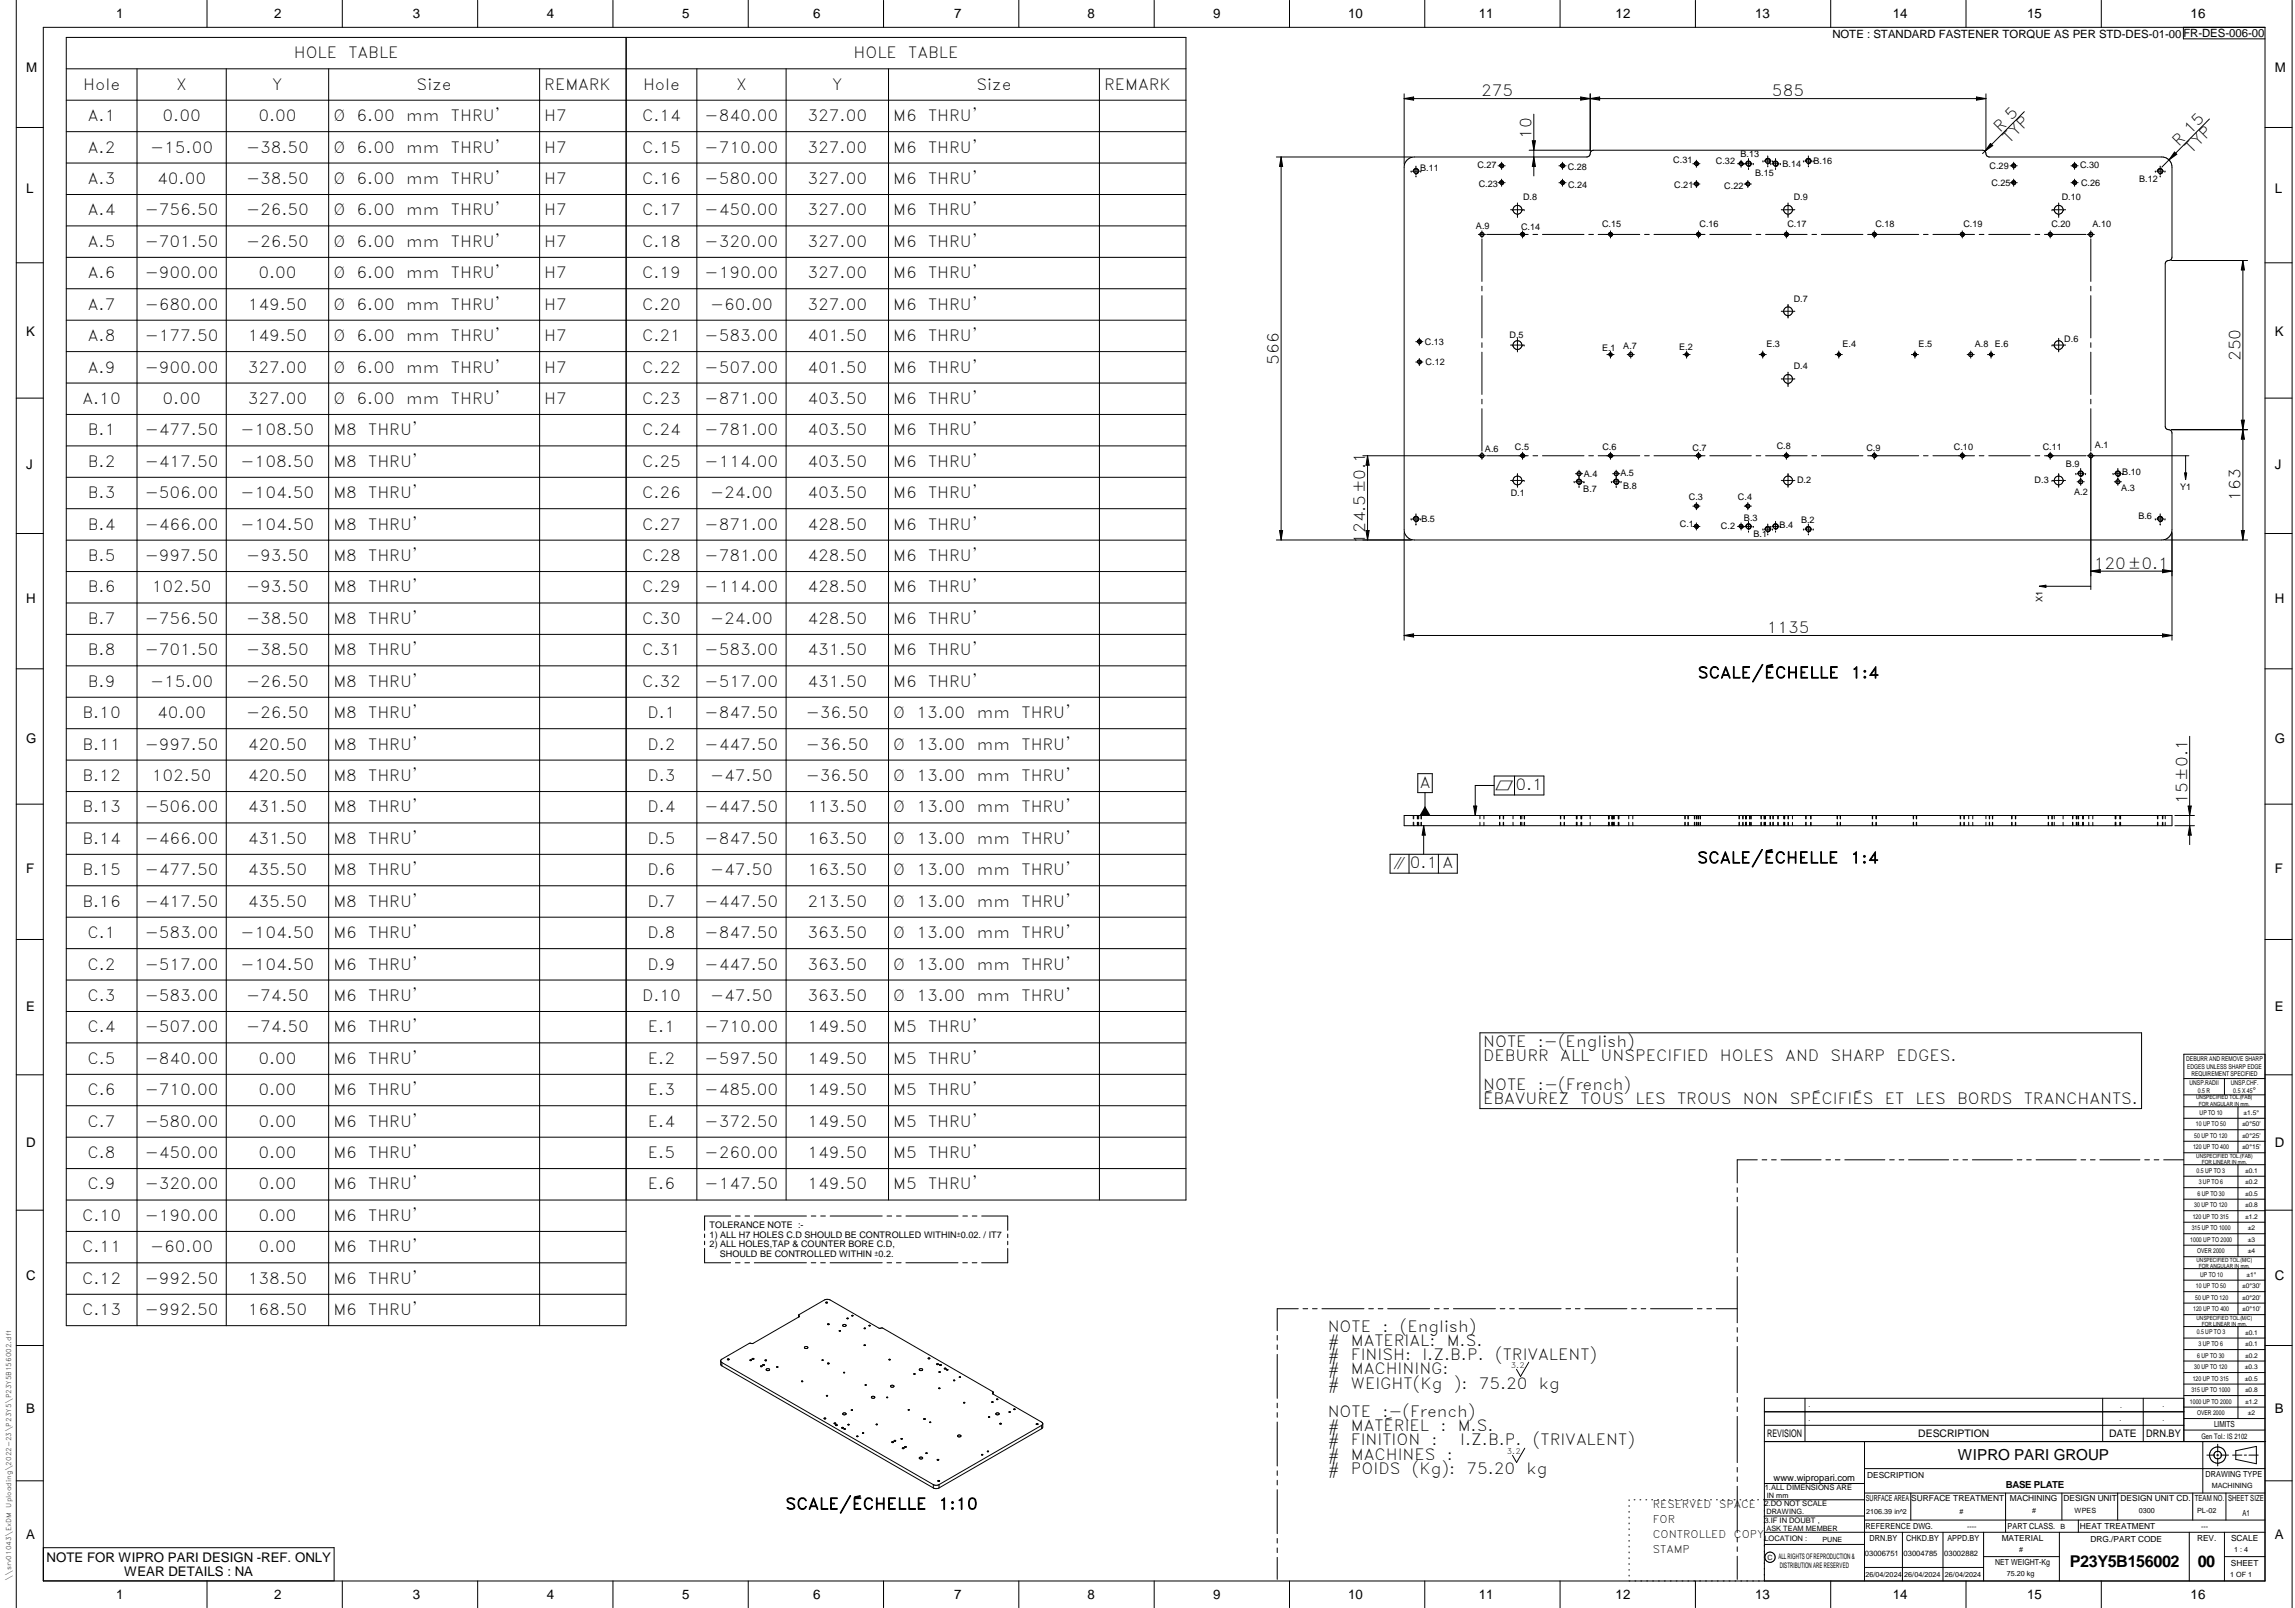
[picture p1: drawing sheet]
<svg xmlns="http://www.w3.org/2000/svg" width="848mm" height="594mm" viewBox="0 0 848 594" stroke-linecap="round" stroke-linejoin="round" font-family="sans-serif">
<defs><g id="words">
<g font-size="6">
<text x="764.9" y="579">P23Y5B156002</text>
<text x="812.1" y="578.9">00</text>
</g>
<g font-size="5.7">
<text x="108.6" y="21.5">HOLE</text>
<text x="128.8" y="21.5">TABLE</text>
<text x="315.4" y="21.5">HOLE</text>
<text x="335.6" y="21.5">TABLE</text>
<text x="30.7" y="33.1">Hole</text>
<text x="65.2" y="33.1">X</text>
<text x="100.6" y="33.1">Y</text>
<text x="153.9" y="33.1">Size</text>
<text x="201.1" y="33.1">REMARK</text>
<text x="237.6" y="33.1">Hole</text>
<text x="272" y="33.1">X</text>
<text x="307.5" y="33.1">Y</text>
<text x="360.8" y="33.1">Size</text>
<text x="408" y="33.1">REMARK</text>
<text x="547.3" y="35.5">275</text>
<text x="654.8" y="35.5">585</text>
<text x="32.5" y="44.7">A.1</text>
<text x="60.1" y="44.7">0.00</text>
<text x="95.5" y="44.7">0.00</text>
<text x="123.2" y="44.7">Ø</text>
<text x="131.8" y="44.7">6.00</text>
<text x="150" y="44.7">mm</text>
<text x="166.6" y="44.7">THRU'</text>
<text x="201.1" y="44.7">H7</text>
<text x="237.3" y="44.7">C.14</text>
<text x="260.4" y="44.7">-840.00</text>
<text x="298.4" y="44.7">327.00</text>
<text x="330.1" y="44.7">M6</text>
<text x="343" y="44.7">THRU'</text>
<text x="565.9" y="51.3" transform="rotate(-90 565.9 51.3)">10</text>
<text x="739.1" y="49" transform="rotate(-45 739.1 49)">R 5</text>
<text x="742.4" y="53.1" transform="rotate(-45 742.4 53.1)">TYP</text>
<text x="32.5" y="56.4">A.2</text>
<text x="55.5" y="56.4">-15.00</text>
<text x="90.9" y="56.4">-38.50</text>
<text x="123.2" y="56.4">Ø</text>
<text x="131.8" y="56.4">6.00</text>
<text x="150" y="56.4">mm</text>
<text x="166.6" y="56.4">THRU'</text>
<text x="201.1" y="56.4">H7</text>
<text x="237.3" y="56.4">C.15</text>
<text x="260.4" y="56.4">-710.00</text>
<text x="298.4" y="56.4">327.00</text>
<text x="330.1" y="56.4">M6</text>
<text x="343" y="56.4">THRU'</text>
<text x="805.2" y="54.1" transform="rotate(-45 805.2 54.1)">R 15</text>
<text x="809.9" y="56.9" transform="rotate(-45 809.9 56.9)">TYP</text>
<text x="32.5" y="68">A.3</text>
<text x="58.1" y="68">40.00</text>
<text x="90.9" y="68">-38.50</text>
<text x="123.2" y="68">Ø</text>
<text x="131.8" y="68">6.00</text>
<text x="150" y="68">mm</text>
<text x="166.6" y="68">THRU'</text>
<text x="201.1" y="68">H7</text>
<text x="237.3" y="68">C.16</text>
<text x="260.4" y="68">-580.00</text>
<text x="298.4" y="68">327.00</text>
<text x="330.1" y="68">M6</text>
<text x="343" y="68">THRU'</text>
<text x="32.5" y="79.6">A.4</text>
<text x="53.5" y="79.6">-756.50</text>
<text x="90.9" y="79.6">-26.50</text>
<text x="123.2" y="79.6">Ø</text>
<text x="131.8" y="79.6">6.00</text>
<text x="150" y="79.6">mm</text>
<text x="166.6" y="79.6">THRU'</text>
<text x="201.1" y="79.6">H7</text>
<text x="237.3" y="79.6">C.17</text>
<text x="260.4" y="79.6">-450.00</text>
<text x="298.4" y="79.6">327.00</text>
<text x="330.1" y="79.6">M6</text>
<text x="343" y="79.6">THRU'</text>
<text x="32.5" y="91.2">A.5</text>
<text x="53.5" y="91.2">-701.50</text>
<text x="90.9" y="91.2">-26.50</text>
<text x="123.2" y="91.2">Ø</text>
<text x="131.8" y="91.2">6.00</text>
<text x="150" y="91.2">mm</text>
<text x="166.6" y="91.2">THRU'</text>
<text x="201.1" y="91.2">H7</text>
<text x="237.3" y="91.2">C.18</text>
<text x="260.4" y="91.2">-320.00</text>
<text x="298.4" y="91.2">327.00</text>
<text x="330.1" y="91.2">M6</text>
<text x="343" y="91.2">THRU'</text>
<text x="32.5" y="102.8">A.6</text>
<text x="53.5" y="102.8">-900.00</text>
<text x="95.5" y="102.8">0.00</text>
<text x="123.2" y="102.8">Ø</text>
<text x="131.8" y="102.8">6.00</text>
<text x="150" y="102.8">mm</text>
<text x="166.6" y="102.8">THRU'</text>
<text x="201.1" y="102.8">H7</text>
<text x="237.3" y="102.8">C.19</text>
<text x="260.4" y="102.8">-190.00</text>
<text x="298.4" y="102.8">327.00</text>
<text x="330.1" y="102.8">M6</text>
<text x="343" y="102.8">THRU'</text>
<text x="32.5" y="114.4">A.7</text>
<text x="53.5" y="114.4">-680.00</text>
<text x="91.5" y="114.4">149.50</text>
<text x="123.2" y="114.4">Ø</text>
<text x="131.8" y="114.4">6.00</text>
<text x="150" y="114.4">mm</text>
<text x="166.6" y="114.4">THRU'</text>
<text x="201.1" y="114.4">H7</text>
<text x="237.3" y="114.4">C.20</text>
<text x="262.4" y="114.4">-60.00</text>
<text x="298.4" y="114.4">327.00</text>
<text x="330.1" y="114.4">M6</text>
<text x="343" y="114.4">THRU'</text>
<text x="32.5" y="126">A.8</text>
<text x="53.5" y="126">-177.50</text>
<text x="91.5" y="126">149.50</text>
<text x="123.2" y="126">Ø</text>
<text x="131.8" y="126">6.00</text>
<text x="150" y="126">mm</text>
<text x="166.6" y="126">THRU'</text>
<text x="201.1" y="126">H7</text>
<text x="237.3" y="126">C.21</text>
<text x="260.4" y="126">-583.00</text>
<text x="298.4" y="126">401.50</text>
<text x="330.1" y="126">M6</text>
<text x="343" y="126">THRU'</text>
<text x="32.5" y="137.6">A.9</text>
<text x="53.5" y="137.6">-900.00</text>
<text x="91.5" y="137.6">327.00</text>
<text x="123.2" y="137.6">Ø</text>
<text x="131.8" y="137.6">6.00</text>
<text x="150" y="137.6">mm</text>
<text x="166.6" y="137.6">THRU'</text>
<text x="201.1" y="137.6">H7</text>
<text x="237.3" y="137.6">C.22</text>
<text x="260.4" y="137.6">-507.00</text>
<text x="298.4" y="137.6">401.50</text>
<text x="330.1" y="137.6">M6</text>
<text x="343" y="137.6">THRU'</text>
<text x="472.5" y="134.7" transform="rotate(-90 472.5 134.7)">566</text>
<text x="827.9" y="133.4" transform="rotate(-90 827.9 133.4)">250</text>
<text x="30.5" y="149.2">A.10</text>
<text x="60.1" y="149.2">0.00</text>
<text x="91.5" y="149.2">327.00</text>
<text x="123.2" y="149.2">Ø</text>
<text x="131.8" y="149.2">6.00</text>
<text x="150" y="149.2">mm</text>
<text x="166.6" y="149.2">THRU'</text>
<text x="201.1" y="149.2">H7</text>
<text x="237.3" y="149.2">C.23</text>
<text x="260.4" y="149.2">-871.00</text>
<text x="298.4" y="149.2">403.50</text>
<text x="330.1" y="149.2">M6</text>
<text x="343" y="149.2">THRU'</text>
<text x="32.5" y="160.8">B.1</text>
<text x="53.5" y="160.8">-477.50</text>
<text x="88.9" y="160.8">-108.50</text>
<text x="123.2" y="160.8">M8</text>
<text x="136.1" y="160.8">THRU'</text>
<text x="237.3" y="160.8">C.24</text>
<text x="260.4" y="160.8">-781.00</text>
<text x="298.4" y="160.8">403.50</text>
<text x="330.1" y="160.8">M6</text>
<text x="343" y="160.8">THRU'</text>
<text x="32.5" y="172.4">B.2</text>
<text x="53.5" y="172.4">-417.50</text>
<text x="88.9" y="172.4">-108.50</text>
<text x="123.2" y="172.4">M8</text>
<text x="136.1" y="172.4">THRU'</text>
<text x="237.3" y="172.4">C.25</text>
<text x="260.4" y="172.4">-114.00</text>
<text x="298.4" y="172.4">403.50</text>
<text x="330.1" y="172.4">M6</text>
<text x="343" y="172.4">THRU'</text>
<text x="32.5" y="184.1">B.3</text>
<text x="53.5" y="184.1">-506.00</text>
<text x="88.9" y="184.1">-104.50</text>
<text x="123.2" y="184.1">M8</text>
<text x="136.1" y="184.1">THRU'</text>
<text x="237.3" y="184.1">C.26</text>
<text x="262.4" y="184.1">-24.00</text>
<text x="298.4" y="184.1">403.50</text>
<text x="330.1" y="184.1">M6</text>
<text x="343" y="184.1">THRU'</text>
<text x="827.9" y="185" transform="rotate(-90 827.9 185)">163</text>
<text x="32.5" y="195.7">B.4</text>
<text x="53.5" y="195.7">-466.00</text>
<text x="88.9" y="195.7">-104.50</text>
<text x="123.2" y="195.7">M8</text>
<text x="136.1" y="195.7">THRU'</text>
<text x="237.3" y="195.7">C.27</text>
<text x="260.4" y="195.7">-871.00</text>
<text x="298.4" y="195.7">428.50</text>
<text x="330.1" y="195.7">M6</text>
<text x="343" y="195.7">THRU'</text>
<text x="504.5" y="200.9" transform="rotate(-90 504.5 200.9)">124.5±0.1</text>
<text x="32.5" y="207.3">B.5</text>
<text x="53.5" y="207.3">-997.50</text>
<text x="90.9" y="207.3">-93.50</text>
<text x="123.2" y="207.3">M8</text>
<text x="136.1" y="207.3">THRU'</text>
<text x="237.3" y="207.3">C.28</text>
<text x="260.4" y="207.3">-781.00</text>
<text x="298.4" y="207.3">428.50</text>
<text x="330.1" y="207.3">M6</text>
<text x="343" y="207.3">THRU'</text>
<text x="773.8" y="210.1">120±0.1</text>
<text x="32.5" y="218.9">B.6</text>
<text x="56.1" y="218.9">102.50</text>
<text x="90.9" y="218.9">-93.50</text>
<text x="123.2" y="218.9">M8</text>
<text x="136.1" y="218.9">THRU'</text>
<text x="237.3" y="218.9">C.29</text>
<text x="260.4" y="218.9">-114.00</text>
<text x="298.4" y="218.9">428.50</text>
<text x="330.1" y="218.9">M6</text>
<text x="343" y="218.9">THRU'</text>
<text x="32.5" y="230.5">B.7</text>
<text x="53.5" y="230.5">-756.50</text>
<text x="90.9" y="230.5">-38.50</text>
<text x="123.2" y="230.5">M8</text>
<text x="136.1" y="230.5">THRU'</text>
<text x="237.3" y="230.5">C.30</text>
<text x="262.4" y="230.5">-24.00</text>
<text x="298.4" y="230.5">428.50</text>
<text x="330.1" y="230.5">M6</text>
<text x="343" y="230.5">THRU'</text>
<text x="652.8" y="233.9">1135</text>
<text x="32.5" y="242.1">B.8</text>
<text x="53.5" y="242.1">-701.50</text>
<text x="90.9" y="242.1">-38.50</text>
<text x="123.2" y="242.1">M8</text>
<text x="136.1" y="242.1">THRU'</text>
<text x="237.3" y="242.1">C.31</text>
<text x="260.4" y="242.1">-583.00</text>
<text x="298.4" y="242.1">431.50</text>
<text x="330.1" y="242.1">M6</text>
<text x="343" y="242.1">THRU'</text>
<text x="627.4" y="250.5">SCALE/ÉCHELLE</text>
<text x="683.9" y="250.5">1:4</text>
<text x="32.5" y="253.7">B.9</text>
<text x="55.5" y="253.7">-15.00</text>
<text x="90.9" y="253.7">-26.50</text>
<text x="123.2" y="253.7">M8</text>
<text x="136.1" y="253.7">THRU'</text>
<text x="237.3" y="253.7">C.32</text>
<text x="260.4" y="253.7">-517.00</text>
<text x="298.4" y="253.7">431.50</text>
<text x="330.1" y="253.7">M6</text>
<text x="343" y="253.7">THRU'</text>
<text x="30.5" y="265.3">B.10</text>
<text x="58.1" y="265.3">40.00</text>
<text x="90.9" y="265.3">-26.50</text>
<text x="123.2" y="265.3">M8</text>
<text x="136.1" y="265.3">THRU'</text>
<text x="239.2" y="265.3">D.1</text>
<text x="260.4" y="265.3">-847.50</text>
<text x="297.8" y="265.3">-36.50</text>
<text x="330.1" y="265.3">Ø</text>
<text x="338.6" y="265.3">13.00</text>
<text x="360.9" y="265.3">mm</text>
<text x="377.5" y="265.3">THRU'</text>
<text x="30.5" y="276.9">B.11</text>
<text x="53.5" y="276.9">-997.50</text>
<text x="91.5" y="276.9">420.50</text>
<text x="123.2" y="276.9">M8</text>
<text x="136.1" y="276.9">THRU'</text>
<text x="239.2" y="276.9">D.2</text>
<text x="260.4" y="276.9">-447.50</text>
<text x="297.8" y="276.9">-36.50</text>
<text x="330.1" y="276.9">Ø</text>
<text x="338.6" y="276.9">13.00</text>
<text x="360.9" y="276.9">mm</text>
<text x="377.5" y="276.9">THRU'</text>
<text x="30.5" y="288.5">B.12</text>
<text x="56.1" y="288.5">102.50</text>
<text x="91.5" y="288.5">420.50</text>
<text x="123.2" y="288.5">M8</text>
<text x="136.1" y="288.5">THRU'</text>
<text x="239.2" y="288.5">D.3</text>
<text x="262.4" y="288.5">-47.50</text>
<text x="297.8" y="288.5">-36.50</text>
<text x="330.1" y="288.5">Ø</text>
<text x="338.6" y="288.5">13.00</text>
<text x="360.9" y="288.5">mm</text>
<text x="377.5" y="288.5">THRU'</text>
<text x="524.6" y="291.1">A</text>
<text x="560" y="292">0.1</text>
<text x="808.3" y="297" transform="rotate(-90 808.3 297)">15±0.1</text>
<text x="30.5" y="300.1">B.13</text>
<text x="53.5" y="300.1">-506.00</text>
<text x="91.5" y="300.1">431.50</text>
<text x="123.2" y="300.1">M8</text>
<text x="136.1" y="300.1">THRU'</text>
<text x="239.2" y="300.1">D.4</text>
<text x="260.4" y="300.1">-447.50</text>
<text x="298.4" y="300.1">113.50</text>
<text x="330.1" y="300.1">Ø</text>
<text x="338.6" y="300.1">13.00</text>
<text x="360.9" y="300.1">mm</text>
<text x="377.5" y="300.1">THRU'</text>
<text x="30.5" y="311.8">B.14</text>
<text x="53.5" y="311.8">-466.00</text>
<text x="91.5" y="311.8">431.50</text>
<text x="123.2" y="311.8">M8</text>
<text x="136.1" y="311.8">THRU'</text>
<text x="239.2" y="311.8">D.5</text>
<text x="260.4" y="311.8">-847.50</text>
<text x="298.4" y="311.8">163.50</text>
<text x="330.1" y="311.8">Ø</text>
<text x="338.6" y="311.8">13.00</text>
<text x="360.9" y="311.8">mm</text>
<text x="377.5" y="311.8">THRU'</text>
<text x="30.5" y="323.4">B.15</text>
<text x="53.5" y="323.4">-477.50</text>
<text x="91.5" y="323.4">435.50</text>
<text x="123.2" y="323.4">M8</text>
<text x="136.1" y="323.4">THRU'</text>
<text x="239.2" y="323.4">D.6</text>
<text x="262.4" y="323.4">-47.50</text>
<text x="298.4" y="323.4">163.50</text>
<text x="330.1" y="323.4">Ø</text>
<text x="338.6" y="323.4">13.00</text>
<text x="360.9" y="323.4">mm</text>
<text x="377.5" y="323.4">THRU'</text>
<text x="521" y="320.9">0.1 A</text>
<text x="627.2" y="318.9">SCALE/ÉCHELLE</text>
<text x="683.8" y="318.9">1:4</text>
<text x="30.5" y="335">B.16</text>
<text x="53.5" y="335">-417.50</text>
<text x="91.5" y="335">435.50</text>
<text x="123.2" y="335">M8</text>
<text x="136.1" y="335">THRU'</text>
<text x="239.2" y="335">D.7</text>
<text x="260.4" y="335">-447.50</text>
<text x="298.4" y="335">213.50</text>
<text x="330.1" y="335">Ø</text>
<text x="338.6" y="335">13.00</text>
<text x="360.9" y="335">mm</text>
<text x="377.5" y="335">THRU'</text>
<text x="32.4" y="346.6">C.1</text>
<text x="53.5" y="346.6">-583.00</text>
<text x="88.9" y="346.6">-104.50</text>
<text x="123.2" y="346.6">M6</text>
<text x="136.1" y="346.6">THRU'</text>
<text x="239.2" y="346.6">D.8</text>
<text x="260.4" y="346.6">-847.50</text>
<text x="298.4" y="346.6">363.50</text>
<text x="330.1" y="346.6">Ø</text>
<text x="338.6" y="346.6">13.00</text>
<text x="360.9" y="346.6">mm</text>
<text x="377.5" y="346.6">THRU'</text>
<text x="32.4" y="358.2">C.2</text>
<text x="53.5" y="358.2">-517.00</text>
<text x="88.9" y="358.2">-104.50</text>
<text x="123.2" y="358.2">M6</text>
<text x="136.1" y="358.2">THRU'</text>
<text x="239.2" y="358.2">D.9</text>
<text x="260.4" y="358.2">-447.50</text>
<text x="298.4" y="358.2">363.50</text>
<text x="330.1" y="358.2">Ø</text>
<text x="338.6" y="358.2">13.00</text>
<text x="360.9" y="358.2">mm</text>
<text x="377.5" y="358.2">THRU'</text>
<text x="32.4" y="369.8">C.3</text>
<text x="53.5" y="369.8">-583.00</text>
<text x="90.9" y="369.8">-74.50</text>
<text x="123.2" y="369.8">M6</text>
<text x="136.1" y="369.8">THRU'</text>
<text x="237.3" y="369.8">D.10</text>
<text x="262.4" y="369.8">-47.50</text>
<text x="298.4" y="369.8">363.50</text>
<text x="330.1" y="369.8">Ø</text>
<text x="338.6" y="369.8">13.00</text>
<text x="360.9" y="369.8">mm</text>
<text x="377.5" y="369.8">THRU'</text>
<text x="32.4" y="381.4">C.4</text>
<text x="53.5" y="381.4">-507.00</text>
<text x="90.9" y="381.4">-74.50</text>
<text x="123.2" y="381.4">M6</text>
<text x="136.1" y="381.4">THRU'</text>
<text x="239.4" y="381.4">E.1</text>
<text x="260.4" y="381.4">-710.00</text>
<text x="298.4" y="381.4">149.50</text>
<text x="330.1" y="381.4">M5</text>
<text x="343" y="381.4">THRU'</text>
<text x="548.1" y="386.8">NOTE</text>
<text x="568.3" y="386.8">:-(English)</text>
<text x="32.4" y="393">C.5</text>
<text x="53.5" y="393">-840.00</text>
<text x="95.5" y="393">0.00</text>
<text x="123.2" y="393">M6</text>
<text x="136.1" y="393">THRU'</text>
<text x="239.4" y="393">E.2</text>
<text x="260.4" y="393">-597.50</text>
<text x="298.4" y="393">149.50</text>
<text x="330.1" y="393">M5</text>
<text x="343" y="393">THRU'</text>
<text x="548.1" y="392.1">DEBURR</text>
<text x="576.6" y="392.1">ALL</text>
<text x="591.5" y="392.1">UNSPECIFIED</text>
<text x="635.6" y="392.1">HOLES</text>
<text x="659.7" y="392.1">AND</text>
<text x="676.4" y="392.1">SHARP</text>
<text x="700.8" y="392.1">EDGES.</text>
<text x="32.4" y="404.6">C.6</text>
<text x="53.5" y="404.6">-710.00</text>
<text x="95.5" y="404.6">0.00</text>
<text x="123.2" y="404.6">M6</text>
<text x="136.1" y="404.6">THRU'</text>
<text x="239.4" y="404.6">E.3</text>
<text x="260.4" y="404.6">-485.00</text>
<text x="298.4" y="404.6">149.50</text>
<text x="330.1" y="404.6">M5</text>
<text x="343" y="404.6">THRU'</text>
<text x="548.1" y="402.6">NOTE</text>
<text x="548.1" y="407.8">ÉBAVUREZ</text>
<text x="568.3" y="402.6">:-(French)</text>
<text x="584.1" y="407.8">TOUS</text>
<text x="604.4" y="407.8">LES</text>
<text x="619.7" y="407.8">TROUS</text>
<text x="644" y="407.8">NON</text>
<text x="661.4" y="407.8">SPÉCIFIÉS</text>
<text x="696.5" y="407.8">ET</text>
<text x="707.9" y="407.8">LES</text>
<text x="723.2" y="407.8">BORDS</text>
<text x="747.8" y="407.8">TRANCHANTS.</text>
<text x="32.4" y="416.2">C.7</text>
<text x="53.5" y="416.2">-580.00</text>
<text x="95.5" y="416.2">0.00</text>
<text x="123.2" y="416.2">M6</text>
<text x="136.1" y="416.2">THRU'</text>
<text x="239.4" y="416.2">E.4</text>
<text x="260.4" y="416.2">-372.50</text>
<text x="298.4" y="416.2">149.50</text>
<text x="330.1" y="416.2">M5</text>
<text x="343" y="416.2">THRU'</text>
<text x="32.4" y="427.9">C.8</text>
<text x="53.5" y="427.9">-450.00</text>
<text x="95.5" y="427.9">0.00</text>
<text x="123.2" y="427.9">M6</text>
<text x="136.1" y="427.9">THRU'</text>
<text x="239.4" y="427.9">E.5</text>
<text x="260.4" y="427.9">-260.00</text>
<text x="298.4" y="427.9">149.50</text>
<text x="330.1" y="427.9">M5</text>
<text x="343" y="427.9">THRU'</text>
<text x="32.4" y="439.5">C.9</text>
<text x="53.5" y="439.5">-320.00</text>
<text x="95.5" y="439.5">0.00</text>
<text x="123.2" y="439.5">M6</text>
<text x="136.1" y="439.5">THRU'</text>
<text x="239.4" y="439.5">E.6</text>
<text x="260.4" y="439.5">-147.50</text>
<text x="298.4" y="439.5">149.50</text>
<text x="330.1" y="439.5">M5</text>
<text x="343" y="439.5">THRU'</text>
<text x="30.4" y="451.1">C.10</text>
<text x="53.5" y="451.1">-190.00</text>
<text x="95.5" y="451.1">0.00</text>
<text x="123.2" y="451.1">M6</text>
<text x="136.1" y="451.1">THRU'</text>
<text x="30.4" y="462.7">C.11</text>
<text x="55.5" y="462.7">-60.00</text>
<text x="95.5" y="462.7">0.00</text>
<text x="123.2" y="462.7">M6</text>
<text x="136.1" y="462.7">THRU'</text>
<text x="30.4" y="474.3">C.12</text>
<text x="53.5" y="474.3">-992.50</text>
<text x="91.5" y="474.3">138.50</text>
<text x="123.2" y="474.3">M6</text>
<text x="136.1" y="474.3">THRU'</text>
<text x="30.4" y="485.9">C.13</text>
<text x="53.5" y="485.9">-992.50</text>
<text x="91.5" y="485.9">168.50</text>
<text x="123.2" y="485.9">M6</text>
<text x="136.1" y="485.9">THRU'</text>
<text x="490.6" y="492">NOTE</text>
<text x="490.6" y="497.3">#</text>
<text x="499.2" y="497.3">MATERIAL:</text>
<text x="510.8" y="492">:</text>
<text x="517.3" y="492">(English)</text>
<text x="534.6" y="497.3">M.S.</text>
<text x="490.6" y="502.5">#</text>
<text x="499.2" y="502.5">FINISH:</text>
<text x="525.6" y="502.5">I.Z.B.P.</text>
<text x="552.5" y="502.5">(TRIVALENT)</text>
<text x="490.6" y="507.8">#</text>
<text x="499.2" y="507.8">MACHINING:</text>
<text x="490.6" y="513">#</text>
<text x="499.2" y="513">WEIGHT(Kg</text>
<text x="537.2" y="513">):</text>
<text x="546.5" y="513">75.20</text>
<text x="568.7" y="513">kg</text>
<text x="490.6" y="523.5">NOTE</text>
<text x="510.9" y="523.5">:-(French)</text>
<text x="490.6" y="528.8">#</text>
<text x="499.2" y="528.8">MATÉRIEL</text>
<text x="532.3" y="528.8">:</text>
<text x="538.7" y="528.8">M.S.</text>
<text x="490.6" y="534">#</text>
<text x="490.6" y="539.3">#</text>
<text x="499.2" y="539.3">MACHINES</text>
<text x="499.2" y="534">FINITION</text>
<text x="529" y="534">:</text>
<text x="534.7" y="539.3">:</text>
<text x="539.6" y="534">I.Z.B.P.</text>
<text x="566.5" y="534">(TRIVALENT)</text>
<text x="490.6" y="544.5">#</text>
<text x="499.2" y="544.5">POIDS</text>
<text x="521.7" y="544.5">(Kg):</text>
<text x="541.9" y="544.5">75.20</text>
<text x="564.1" y="544.5">kg</text>
<text x="290.3" y="557.6">SCALE/ÉCHELLE</text>
<text x="346.8" y="557.6">1:10</text>
</g>
<text font-size="5.6" x="723.5" y="539.3">WIPRO PARI GROUP</text>
<g font-size="5.4">
<text x="552.5" y="292">r</text>
<text x="514.9" y="320.9">i</text>
</g>
<g font-size="4.9">
<text x="42.9" y="6.7">1</text>
<text x="101.4" y="6.8">2</text>
<text x="152.5" y="6.8">3</text>
<text x="202.1" y="6.8">4</text>
<text x="252.1" y="6.8">5</text>
<text x="300.5" y="6.8">6</text>
<text x="352.6" y="6.8">7</text>
<text x="401.9" y="6.8">8</text>
<text x="448.4" y="6.8">9</text>
<text x="498.2" y="6.8">10</text>
<text x="546.4" y="6.8">11</text>
<text x="597" y="6.8">12</text>
<text x="648.5" y="6.6">13</text>
<text x="699.5" y="6.6">14</text>
<text x="749" y="6.8">15</text>
<text x="809.5" y="6.6">16</text>
<text x="9.6" y="26.7">M</text>
<text x="840.6" y="26.7">M</text>
<text x="9.6" y="71.4">L</text>
<text x="840.6" y="71.4">L</text>
<text x="9.6" y="124.2">K</text>
<text x="840.6" y="124.2">K</text>
<text x="9.6" y="173.4">J</text>
<text x="840.6" y="173.4">J</text>
<text x="9.6" y="222.7">H</text>
<text x="840.6" y="222.7">H</text>
<text x="9.6" y="274.3">G</text>
<text x="840.6" y="274.3">G</text>
<text x="9.6" y="322.7">F</text>
<text x="840.6" y="322.7">F</text>
<text x="9.6" y="373.4">E</text>
<text x="840.6" y="373.4">E</text>
<text x="9.6" y="423.8">D</text>
<text x="840.6" y="423.8">D</text>
<text x="9.6" y="472.9">C</text>
<text x="840.6" y="472.9">C</text>
<text x="9.6" y="522.1">B</text>
<text x="840.6" y="522.1">B</text>
<text x="9.6" y="568.7">A</text>
<text x="840.6" y="568.7">A</text>
<text x="17.2" y="577">NOTE FOR WIPRO PARI DESIGN -REF. ONLY</text>
<text x="45.9" y="582.3">WEAR DETAILS : NA</text>
<text x="42.9" y="590.7">1</text>
<text x="101.4" y="590.8">2</text>
<text x="152.5" y="590.8">3</text>
<text x="202.1" y="590.8">4</text>
<text x="252.1" y="590.8">5</text>
<text x="300.5" y="590.8">6</text>
<text x="352.6" y="590.8">7</text>
<text x="401.9" y="590.8">8</text>
<text x="448.4" y="590.8">9</text>
<text x="498.2" y="590.8">10</text>
<text x="546.4" y="590.8">11</text>
<text x="597" y="590.8">12</text>
<text x="648.5" y="590.6">13</text>
<text x="699.5" y="590.6">14</text>
<text x="749" y="590.8">15</text>
<text x="809.5" y="590.6">16</text>
</g>
<text font-size="4.2" x="677.1" y="13.9">NOTE : STANDARD FASTENER TORQUE AS PER STD-DES-01-00FR-DES-006-00</text>
<g font-size="3.9">
<text x="610.8" y="557.1">RESERVED</text>
<text x="635.3" y="557.1">SPACE</text>
<text x="610.8" y="562.7">FOR</text>
<text x="610.8" y="568.3">CONTROLLED</text>
<text x="640.7" y="568.3">COPY</text>
<text x="610.8" y="573.9">STAMP</text>
</g>
<g font-size="3.8">
<text x="653.1" y="530.9">REVISION</text>
<text x="708.9" y="530.9">DESCRIPTION</text>
<text x="779.4" y="530.9">DATE</text>
<text x="793.1" y="530.9">DRN.BY</text>
</g>
<text font-size="3.6" x="741.2" y="549.9">BASE PLATE</text>
<text font-size="3.5" x="655.4" y="547.1">www.wipropari.com</text>
<g font-size="3.4">
<text x="643.2" y="58.2">B.13</text>
<text x="524.8" y="63.1">B.11</text>
<text x="546" y="62.2">C.27</text>
<text x="579.3" y="62.9">C.28</text>
<text x="618.3" y="60.1">C.31</text>
<text x="634.1" y="60.4">C.32</text>
<text x="648.6" y="65">B.15</text>
<text x="658.7" y="61.7">B.14</text>
<text x="670.1" y="60.6">B.16</text>
<text x="735.2" y="62.4">C.29</text>
<text x="768.7" y="62.2">C.30</text>
<text x="546.4" y="69.2">C.23</text>
<text x="579.4" y="69.6">C.24</text>
<text x="618.7" y="69.3">C.21</text>
<text x="637.2" y="69.8">C.22</text>
<text x="735.9" y="68.8">C.25</text>
<text x="769" y="68.7">C.26</text>
<text x="790.4" y="67.2">B.12</text>
<text x="562.8" y="74">D.8</text>
<text x="662.8" y="74">D.9</text>
<text x="761.9" y="74">D.10</text>
<text x="592" y="83.8">C.15</text>
<text x="628" y="83.8">C.16</text>
<text x="660.5" y="83.8">C.17</text>
<text x="693" y="83.8">C.18</text>
<text x="725.6" y="83.8">C.19</text>
<text x="758" y="83.8">C.20</text>
<text x="773.2" y="83.8">A.10</text>
<text x="545.4" y="84.5">A.9</text>
<text x="562.1" y="84.9">C.14</text>
<text x="662.8" y="111.5">D.7</text>
<text x="557.8" y="124.9">D.5</text>
<text x="526.5" y="127.5">C.13</text>
<text x="592" y="129.5">E.1</text>
<text x="599.9" y="128.8">A.7</text>
<text x="620.5" y="129.3">E.2</text>
<text x="652.7" y="128.3">E.3</text>
<text x="680.9" y="128.3">E.4</text>
<text x="709" y="128.3">E.5</text>
<text x="729.8" y="128.1">A.8 E.6</text>
<text x="762.8" y="126.3">D.6</text>
<text x="526.8" y="135">C.12</text>
<text x="662.8" y="136.5">D.4</text>
<text x="548.7" y="166.9">A.6</text>
<text x="559.8" y="166.3">C.5</text>
<text x="592.1" y="166.2">C.6</text>
<text x="625.5" y="166.5">C.7</text>
<text x="656.6" y="166">C.8</text>
<text x="689.7" y="166.8">C.9</text>
<text x="722" y="166.4">C.10</text>
<text x="754.9" y="166.3">C.11</text>
<text x="774.1" y="165.5">A.1</text>
<text x="763.4" y="172.7">B.9</text>
<text x="585.3" y="176.3">A.4</text>
<text x="598.8" y="175.9">A.5</text>
<text x="664.1" y="178.6">D.2</text>
<text x="751.9" y="178.4">D.3</text>
<text x="784.2" y="175.6">B.10</text>
<text x="558.3" y="183.2">D.1</text>
<text x="585.1" y="181.7">B.7</text>
<text x="599.8" y="180.8">B.8</text>
<text x="624.1" y="184.8">C.3</text>
<text x="642.2" y="184.8">C.4</text>
<text x="766.5" y="183">A.2</text>
<text x="783.9" y="181.5">A.3</text>
<text x="805.6" y="181.2">Y1</text>
<text x="790.2" y="191.9">B.6</text>
<text x="525.2" y="193">B.5</text>
<text x="620.8" y="194.8">C.1</text>
<text x="636" y="195.3">C.2</text>
<text x="644.5" y="192.5">B.3</text>
<text x="657.6" y="195.1">B.4</text>
<text x="665.5" y="193.3">B.2</text>
<text x="648" y="198.5">B.1</text>
<text x="754.8" y="222.3" transform="rotate(-90 754.8 222.3)">X1</text>
<text x="262.2" y="453.6">TOLERANCE NOTE :-</text>
<text x="262.2" y="457.2">1) ALL H7 HOLES C.D SHOULD BE CONTROLLED WITHINu0.02. / IT7</text>
<text x="262.2" y="460.8">2) ALL HOLES,TAP &amp; COUNTER BORE C.D,</text>
<text x="266" y="464.4">SHOULD BE CONTROLLED WITHIN u0.2.</text>
</g>
<g font-size="3.1">
<text x="818.2" y="527.3">LIMITS</text>
<text x="815" y="545.5">DRAWING TYPE</text>
<text x="690" y="546.1">DESCRIPTION</text>
<text x="689.5" y="554.7">SURFACE AREA</text>
<text x="706.3" y="554.7">SURFACE TREATMENT</text>
<text x="742.7" y="554.7">MACHINING</text>
<text x="762.5" y="554.7">DESIGN UNIT</text>
<text x="783.6" y="554.7">DESIGN UNIT CD.</text>
<text x="811" y="554.5">TEAM NO.</text>
<text x="823.3" y="554.5">SHEET SIZE</text>
<text x="828.6" y="559.9">A1</text>
<text x="689.4" y="564.9">REFERENCE DWG.</text>
<text x="690.9" y="569.3">DRN.BY</text>
<text x="704.4" y="569.3">CHKD.BY</text>
<text x="719.6" y="569.3">APPD.BY</text>
<text x="739.7" y="569.2">MATERIAL</text>
<text x="741.9" y="564.8">PART CLASS.</text>
<text x="768.6" y="564.8">HEAT TREATMENT</text>
<text x="772.5" y="569.7">DRG./PART CODE</text>
<text x="811.9" y="569.4">REV.</text>
<text x="824.4" y="569.4">SCALE</text>
<text x="737.3" y="578.1">NET WEIGHT-Kg</text>
<text x="824.4" y="578.5">SHEET</text>
</g>
<text font-size="3" x="832.5" y="403.9">°</text>
<g font-size="2.8">
<text x="558.3" y="505.5">3.2</text>
<text x="813.5" y="531.5">Gen Tol.: IS 2102</text>
<text x="556.9" y="537.3">3.2</text>
<text x="652.1" y="550.5">1.ALL DIMENSIONS ARE</text>
<text x="652" y="556.5">2.DO NOT SCALE</text>
<text x="652" y="562.5">3.IF IN DOUBT ,</text>
<text x="652" y="569.3">LOCATION :</text>
<text x="657.2" y="575.8">ALL RIGHTS OF REPRODUCTION &amp;</text>
<text x="689.1" y="575">03006751</text>
<text x="703.4" y="575">03004785</text>
<text x="718.5" y="575">03002882</text>
<text x="657.7" y="579.2">DISTRIBUTION ARE RESERVED</text>
</g>
<g font-size="2.7">
<text x="817.3" y="549.9">MACHINING</text>
<text x="652.9" y="553.5">IN mm</text>
<text x="652.8" y="559.5">DRAWING.</text>
<text x="689.6" y="559.2">2106.39 in^2</text>
<text x="724.1" y="559.3">#</text>
<text x="751" y="559.1">#</text>
<text x="766.6" y="559">WPES</text>
<text x="790.4" y="558.9">0300</text>
<text x="811.9" y="558.8">PL-02</text>
<text x="652.8" y="565.6">ASK TEAM MEMBER</text>
<text x="673.4" y="569.7">PUNE</text>
<text x="726.9" y="565">----</text>
<text x="761.5" y="564.9">B</text>
<text x="813.4" y="564.9">---</text>
<text x="746.2" y="573.3">#</text>
<text x="825.6" y="573.5">1 : 4</text>
<text x="653.1" y="576.3">C</text>
<text x="689.4" y="582.5">26/04/2024</text>
<text x="703.7" y="582.5">26/04/2024</text>
<text x="718.7" y="582.7">26/04/2024</text>
<text x="741.6" y="582.2">75.20 kg</text>
<text x="824.2" y="582.4">1 OF 1</text>
</g>
<g font-size="2.5">
<text x="812.2" y="403.7">0.5 R</text>
<text x="825.3" y="403.9">0.5 X 45</text>
<text x="812.4" y="497.2">3 UP TO 6</text>
<text x="811.9" y="501.5">6 UP TO 30</text>
<text x="810.8" y="505.8">30 UP TO 120</text>
<text x="668.4" y="519.9">.</text>
<text x="783.5" y="520">.</text>
<text x="799.1" y="519.9">.</text>
<text x="668.4" y="525">.</text>
<text x="783.3" y="524.8">.</text>
<text x="799.1" y="524.8">.</text>
</g>
<g font-size="2.4">
<text x="807.9" y="392.1">DEBURR AND REMOVE SHARP</text>
<text x="808.2" y="394.8">EDGES UNLESS SHARP EDGE</text>
<text x="809.1" y="401">UNSP.RADII</text>
<text x="809.8" y="397.6">REQUIREMENT SPECIFIED</text>
<text x="824.4" y="400.7">UNSP.CHF.</text>
<text x="812.8" y="411.8">UP TO 10</text>
<text x="829.1" y="411.9">±1.5°</text>
<text x="811.4" y="416.1">10 UP TO 50</text>
<text x="828.5" y="416.1">±0°50'</text>
<text x="810.4" y="424.6">120 UP TO 400</text>
<text x="810.9" y="420.3">50 UP TO 120</text>
<text x="828.5" y="424.6">±0°15'</text>
<text x="828.5" y="420.4">±0°25'</text>
<text x="811.7" y="433.2">0.5 UP TO 3</text>
<text x="812.5" y="437.5">3 UP TO 6</text>
<text x="829.6" y="437.5">±0.2</text>
<text x="829.6" y="433.2">±0.1</text>
<text x="812" y="441.7">6 UP TO 30</text>
<text x="829.6" y="441.8">±0.5</text>
<text x="810.9" y="446">30 UP TO 120</text>
<text x="829.6" y="446">±0.8</text>
<text x="809.9" y="454.5">315 UP TO 1000</text>
<text x="810.3" y="450.3">120 UP TO 315</text>
<text x="829.6" y="450.3">±1.2</text>
<text x="830.7" y="454.5">±2</text>
<text x="809.4" y="458.7">1000 UP TO 2000</text>
<text x="830.6" y="458.7">±3</text>
<text x="811.9" y="463">OVER 2000</text>
<text x="830.7" y="463.1">±4</text>
<text x="813" y="471.7">UP TO 10</text>
<text x="830.1" y="471.7">±1°</text>
<text x="811.5" y="475.9">10 UP TO 50</text>
<text x="828.5" y="475.9">±0°30'</text>
<text x="810.5" y="484.4">120 UP TO 400</text>
<text x="811.2" y="480.1">50 UP TO 120</text>
<text x="828.5" y="484.4">±0°10'</text>
<text x="828.5" y="480.2">±0°20'</text>
<text x="811.8" y="493">0.5 UP TO 3</text>
<text x="829.6" y="493.1">±0.1</text>
<text x="829.6" y="497.3">±0.1</text>
<text x="829.6" y="501.5">±0.2</text>
<text x="829.6" y="505.8">±0.3</text>
<text x="809.8" y="514.3">315 UP TO 1000</text>
<text x="810.3" y="510.1">120 UP TO 315</text>
<text x="829.6" y="510.1">±0.5</text>
<text x="829.6" y="514.3">±0.8</text>
<text x="809.2" y="518.6">1000 UP TO 2000</text>
<text x="829.6" y="518.6">±1.2</text>
<text x="811.9" y="522.8">OVER 2000</text>
<text x="830.6" y="522.8">±2</text>
<text x="4.2" y="557" transform="rotate(-90 4.2 557)">Uploading\2022-23\P23Y5\P23Y5B156002.dft</text>
<text x="4.2" y="584.1" transform="rotate(-90 4.2 584.1)">\\srv01043\ExDM</text>
</g>
<g font-size="2.1">
<text x="811.6" y="406.2">UNSPECIFIED TOL.(FAB)</text>
<text x="812.5" y="408.6">FOR ANGULAR IN mm.</text>
<text x="811.6" y="427.8">UNSPECIFIED TOL.(FAB)</text>
<text x="813.7" y="430.1">FOR LINEAR IN mm.</text>
<text x="811.7" y="466.2">UNSPECIFIED TOL.(M/C)</text>
<text x="812.5" y="468.5">FOR ANGULAR IN mm.</text>
<text x="811.7" y="487.6">UNSPECIFIED TOL.(M/C)</text>
<text x="813.6" y="489.9">FOR LINEAR IN mm.</text>
</g>
</g></defs>
<g fill="none" stroke="#000" stroke-width=".37">
<path d="M6 .1v593.9M16 10.1h821v574h-821zM76.5 .1v10M126.5 .1v10M176.5 .1v10M226.5 .1v10M231.4 13.8v476h-206.9v-476h413.8v429.6h-413.8M276.5 .1v10M326.5 .1v10M376.5 .1v10M426.5 .1v10M476.5 .1v10"/>
<path d="M526.5 .1v10M576.5 .1v10M626.5 .1v10M676.5 .1v10M726.5 .1v10M776.5 .1v10M806.8 10.1v4.3h30.2M847 .1v593.9M24.5 25.4h413.8M24.5 37h413.8M50.6 25.4v464.4M83.6 25.4v464.4"/>
<path d="M121.5 25.4v464.4M199.4 25.4v464.4M257.5 25.4v418M290.5 25.4v418M328.3 25.4v418M406.3 25.4v418M518.9 34.7v26M518.9 36.4l3.5-.6v1.2zM518.9 36.4h215M584.1 35.8l3.5 .6-3.5 .6zM587.6 34.7v21M587.6 36.4l3.5-.6v1.2z"/>
<path d="M730.4 35.8l3.5 .6-3.5 .6zM733.9 34.7v21M6 47.1h10M24.5 48.6h413.8M471.7 58h49.9M473.4 58v141.5M473.4 58l.6 3.5h-1.2zM520 59.1l.9-.7 1.7-.4h63.8l1.1-.6 .5-1.5 .9-.4h143.7l.9 .4 .5 1.5 1.1 .6h63.8a3.8 3.8 0 0 1 3.7 3.7v33.3l-.3 .9-1.8 .7-.4 .9v60l.4 .9 1.8 .7 .3 .9v35.7a3.8 3.8 0 0 1-3.7 3.8h-276.3a3.8 3.8 0 0 1-3.7-3.8v-134l.1-1.1zM554.9 59.9v2.7M565.1 55.5h22.7M566.2 52h1.2l-.6 3.5zM566.8 42.2v22.8"/>
<path d="M566.8 58l.6 3.5h-1.2zM577.4 59.9v2.7M626.9 59.2v2.6M643.4 59.2v2.6M646.1 58.7h.1M646.1 58.6v.1M646.1 59.2v2.6M651.4 59.5h.1M651.5 59.5h.1M651.9 59.5h2.7M652.3 59.8a1.01 1.01 0 0 1 .9-1.3 1.01 1.01 0 0 1 1.1 1.1 1.01 1.01 0 0 1-1.3 .9M653.2 57.7h.1"/>
<path d="M653.2 57.6v.1M653.2 58.2v2.6M655 59.5h.1M655.1 59.5h.1M656.1 58.7h.1M656.1 58.6v.1M656.1 59.2v2.6M666.4 59.5h.1M666.5 59.5h.1M666.9 59.5h2.7M667.3 59.8a1 1 0 0 1 .9-1.3 1 1 0 0 1 1.1 1.1 1 1 0 0 1-1.3 .9M668.3 57.7h.1"/>
<path d="M668.3 57.6v.1M668.3 58.2v2.6M670 59.5h.1M670.1 59.5h.1M735.6 53l.8 .8-2.9 2.1zM744.1 59.9v2.7M748.1 41.3l-15.5 15.4M766.6 59.9v2.7M803.6 56.2l.8 .8-2.9 2.1zM816.5 44l-17.6 17.7M837 47.1h10M24.5 60.2h413.8"/>
<path d="M24.5 71.9h413.8M521.4 63.2h.1M521.5 63.2h.1M521.9 63.2h2.7M522.3 63.5a1 1 0 0 1 .9-1.2 1 1 0 0 1 1.1 1.1 1 1 0 0 1-1.3 .8M523.2 61.5h.1M523.2 65h.1M523.2 61.4h.1M523.2 61.9v2.7M523.2 65.1h.1M525 63.2h.1M525.1 63.2h.1"/>
<path d="M553.6 67.5h2.6M553.6 61.3h2.6M554.1 61.4a.76 .76 0 0 1 .7-.9 .76 .76 0 0 1 .8 .8 .76 .76 0 0 1-.9 .7M554.1 67.7a.75 .75 0 0 1 .7-1 .75 .75 0 0 1 .8 .9 .75 .75 0 0 1-.9 .6M554.9 66.2v2.6M558.2 77.5h.7M559 77.5h.1M559.4 77.5h2.7M560.7 75.8h.1M560.7 79.2h.1M560.7 80h.1M560.7 75v.6"/>
<path d="M560.7 76.2v2.6M560.7 79.4v.5M562.5 77.5h.1M562.6 77.5h.5M563.2 77.5h.1M576.1 67.5h2.6M576.1 61.3h2.6M576.6 67.7a.75 .75 0 0 1 .7-1 .75 .75 0 0 1 .8 .9 .75 .75 0 0 1-.9 .6M576.6 61.4a.76 .76 0 0 1 .7-.9 .76 .76 0 0 1 .8 .8 .76 .76 0 0 1-.9 .7M577.4 66.2v2.6M625.6 68h2.6M625.6 60.5h2.6"/>
<path d="M626.2 68.2a.75 .75 0 0 1 .6-.9 .75 .75 0 0 1 .8 .8 .75 .75 0 0 1-.9 .6M626.2 60.7a.75 .75 0 0 1 .6-1 .75 .75 0 0 1 .8 .9 .75 .75 0 0 1-.9 .6M626.9 66.7v2.6M642.1 60.5h2.6M642.6 60.7a.75 .75 0 0 1 .7-1 .75 .75 0 0 1 .8 .9 .75 .75 0 0 1-.9 .6M644.4 60.5h.1M644.6 68h2.6M644.8 60.5h2.6M645.2 68.2a.75 .75 0 0 1 .6-.9 .75 .75 0 0 1 .8 .8 .75 .75 0 0 1-.9 .6M645.2 60.7a1 1 0 0 1 .9-1.2 1 1 0 0 1 1 1.1 1 1 0 0 1-1.2 .9M645.9 66.7v2.6M646.1 62.3h.1"/>
<path d="M646.1 62.3v.1M647.9 60.5h.1M648 60.5h.1M653.2 61.3h.1M653.2 61.3v.1M654.2 60.5h.1M654.4 60.5h.1M654.8 60.5h2.6M655.2 60.7a1 1 0 0 1 .8-1.2 1 1 0 0 1 1.1 1.1 1 1 0 0 1-1.2 .9M656.1 62.3h.1M656.1 62.3v.1M657.9 60.5h.1"/>
<path d="M658 60.5h.1M658.2 77.5h.7M659 77.5h.1M659.4 77.5h2.7M660.7 75.8h.1M660.7 79.2h.1M660.7 80h.1M660.7 75v.6M660.7 76.2v2.6M660.7 79.4v.5M662.5 77.5h.1M662.6 77.5h.7"/>
<path d="M668.3 61.3h.1M668.3 61.3v.1M742.8 67.5h2.6M742.8 61.3h2.6M743.4 61.4a.76 .76 0 0 1 .7-.9 .76 .76 0 0 1 .8 .8 .76 .76 0 0 1-1 .7M743.4 67.7a.75 .75 0 0 1 .7-1 .75 .75 0 0 1 .8 .9 .75 .75 0 0 1-1 .6M744.1 66.2v2.6M758.3 77.5h.1M758.4 77.5h.5M759 77.5h.1M759.4 77.5h2.7M760.8 75.8h.1"/>
<path d="M760.8 79.2h.1M760.8 80h.1M760.8 75v.6M760.8 76.2v2.6M760.8 79.4v.5M762.5 77.5h.1M762.6 77.5h.6M765.3 67.5h2.6M765.3 61.3h2.6M765.9 67.7a.75 .75 0 0 1 .7-1 .75 .75 0 0 1 .8 .9 .75 .75 0 0 1-1 .6M765.9 61.4a.76 .76 0 0 1 .7-.9 .76 .76 0 0 1 .8 .8 .76 .76 0 0 1-1 .7M766.6 66.2v2.6"/>
<path d="M796.4 63.2h.1M796.5 63.2h.1M796.9 63.2h2.7M797.3 63.5a1 1 0 0 1 .9-1.2 1 1 0 0 1 1 1.1 1 1 0 0 1-1.2 .8M798.3 61.5h.1M798.3 65h.1M798.3 61.4h.1M798.3 61.9v2.7M798.3 65.1h.1M800 63.2h.1M800.1 63.2h.1M6 97.1h10"/>
<path d="M24.5 83.5h413.8M24.5 95.1h413.8M546.3 86.6h2.6M547.6 85.3v2.6M547.6 88.4v15.6M549.4 86.6h15.3M561.9 86.8a.76 .76 0 0 1 .7-.9 .76 .76 0 0 1 .8 .8 .76 .76 0 0 1-1 .7M562.6 85.3v2.6M566.5 86.6h1.7M570 86.6h15.3M587.1 86.6h1.7M590.6 86.6h15.3"/>
<path d="M594.4 86.8a.75 .75 0 0 1 .7-.9 .75 .75 0 0 1 .8 .8 .75 .75 0 0 1-1 .7M595.1 85.3v2.6M607.7 86.6h1.8M611.2 86.6h18.8M626.9 86.8a.76 .76 0 0 1 .7-.9 .76 .76 0 0 1 .8 .8 .76 .76 0 0 1-1 .7M627.6 85.3v2.6M631.8 86.6h15.4M648.9 86.6h1.8M652.4 86.6h15.4M659.4 86.8a.75 .75 0 0 1 .7-.9 .75 .75 0 0 1 .8 .8 .75 .75 0 0 1-1 .7M660.1 85.3v2.6M669.6 86.6h1.7"/>
<path d="M673.1 86.6h15.3M690.2 86.6h18.8M691.9 86.8a.75 .75 0 0 1 .7-.9 .75 .75 0 0 1 .8 .8 .75 .75 0 0 1-1 .7M692.6 85.3v2.6M710.8 86.6h1.7M714.3 86.6h15.3M724.4 86.8a.75 .75 0 0 1 .7-.9 .75 .75 0 0 1 .8 .8 .75 .75 0 0 1-1 .7M725.1 85.3v2.6M731.4 86.6h1.7M734.9 86.6h15.3M752 86.6h1.7M755.5 86.6h15.3"/>
<path d="M756.9 86.8a.75 .75 0 0 1 .7-.9 .75 .75 0 0 1 .8 .8 .75 .75 0 0 1-1 .7M757.6 85.3v2.6M771.3 86.6h2.6M772.6 85.3v2.6M772.6 88.4v15.6M802.4 96.2h28.2M828.8 96.2v103.3M828.8 96.2l.6 3.5h-1.2zM837 97.1h10M24.5 106.7h413.8M24.5 118.3h413.8M547.6 105.7v1.8"/>
<path d="M547.6 109.2v15.6M658.2 115h.7M659 115h.1M659.4 115h2.7M660.7 113.2h.1M660.7 112.5h.1M660.7 116.8h.1M660.7 112.6v.5M660.7 113.7v2.6M660.7 116.8v.7M662.5 115h.1M662.6 115h.7"/>
<path d="M772.6 105.7v1.8M772.6 109.2v15.6M24.5 129.9h413.8M523.2 126.2h2.6M523.2 133.8h2.6M523.8 133.9a.75 .75 0 0 1 .6-.9 .75 .75 0 0 1 .8 .8 .75 .75 0 0 1-.9 .7M523.8 126.4a.76 .76 0 0 1 .6-.9 .76 .76 0 0 1 .9 .8 .76 .76 0 0 1-1 .7M524.5 124.9v2.7M524.5 132.4v2.7M547.6 126.6v1.8M547.6 130.1v15.6M558.2 127.5h.7"/>
<path d="M559 127.5h.1M559.4 127.5h2.7M560.7 125.8h.1M560.7 129.2h.1M560.7 125v.6M560.7 126.2v2.6M560.7 129.3v.7M562.5 127.5h.1M562.6 127.5h.5M563.2 127.5h.1M593.8 131h2.6M594.5 131.1a.62 .62 0 0 1 .6-.7 .62 .62 0 0 1 .6 .7 .62 .62 0 0 1-.7 .5"/>
<path d="M595.1 129.7v2.6M601.3 131h2.6M602.6 129.7v2.6M621.9 131h2.7M622.6 131.1a.63 .63 0 0 1 .6-.7 .63 .63 0 0 1 .7 .6 .63 .63 0 0 1-.8 .6M623.3 129.7v2.6M650.1 131h2.6M650.8 131.1a.62 .62 0 0 1 .5-.7 .62 .62 0 0 1 .7 .6 .62 .62 0 0 1-.8 .6M651.4 129.7v2.6M658.2 140h.7M659 140h.1M659.4 140h2.7"/>
<path d="M660.7 138.2h.1M660.7 137.5v.7M660.7 138.7v2.6M662.5 140h.1M662.6 140h.7M678.2 131h2.6M678.9 131.1a.62 .62 0 0 1 .5-.7 .62 .62 0 0 1 .7 .6 .62 .62 0 0 1-.8 .6M679.5 129.7v2.6M706.3 131h2.6M707 131.1a.62 .62 0 0 1 .6-.7 .62 .62 0 0 1 .6 .7 .62 .62 0 0 1-.7 .5M707.6 129.7v2.6M726.9 131h2.7"/>
<path d="M728.2 129.7v2.6M734.4 131h2.7M735.1 131.1a.63 .63 0 0 1 .6-.7 .63 .63 0 0 1 .7 .6 .63 .63 0 0 1-.8 .6M735.8 129.7v2.6M758.3 127.5h.1M758.4 127.5h.5M759 127.5h.1M759.4 127.5h2.7M760.8 125.8h.1M760.8 129.2h.1M760.8 125v.6M760.8 126.2v2.6"/>
<path d="M760.8 129.3v.7M762.5 127.5h.1M762.6 127.5h.6M772.6 126.6v1.8M772.6 130.1v15.6M6 147.1h10M24.5 141.5h413.8M24.5 153.1h413.8M547.6 147.5v1.7M547.6 151v15.6M660.7 141.8h.1M660.7 142.5h.1"/>
<path d="M660.7 141.9v.5M772.6 147.5v1.7M772.6 151v15.6M802.4 158.7h28.2M828.2 155.2h1.2l-.6 3.5zM828.8 158.7l.6 3.5h-1.2zM837 147.1h10M24.5 164.7h413.8M438.3 176.3h-413.8M503.6 168.4h45.3M505.4 168.4v31.1M505.4 168.4l.5 3.5h-1.1z"/>
<path d="M547.6 167.1v2.6M549.4 168.4h15.3M558.2 177.5h.7M559 177.5h.1M559.4 177.5h2.7M560.7 175.7h.1M560.7 175h.1M560.7 179.2h.1M560.7 175.1v.5M560.7 176.2v2.6M560.7 179.3v.7M561.9 168.6a.75 .75 0 0 1 .7-1 .75 .75 0 0 1 .8 .8 .75 .75 0 0 1-1 .7"/>
<path d="M562.5 177.5h.1M562.6 177.5h.5M562.6 167.1v2.6M563.2 177.5h.1M566.5 168.4h1.7M570 168.4h15.3M581.6 178h.1M581.7 178h.1M582.2 175h2.6M582.2 178h2.6M582.5 178.3a1 1 0 0 1 .9-1.3 1 1 0 0 1 1.1 1.1 1 1 0 0 1-1.3 .9M583.5 173.7v2.6"/>
<path d="M583.5 176.3h.1M583.5 179.7h.1M583.5 176.7v2.6M583.5 179.8v.1M585.3 178h.1M587.1 168.4h1.7M590.6 168.4h15.3M594.4 168.6a.75 .75 0 0 1 .7-1 .75 .75 0 0 1 .8 .8 .75 .75 0 0 1-1 .7M595.1 167.1v2.6M595.4 178h.1M595.5 178h.1M595.9 175h2.7"/>
<path d="M595.9 178h2.7M596.3 178.3a1 1 0 0 1 .9-1.3 1 1 0 0 1 1 1.1 1 1 0 0 1-1.2 .9M597.2 173.7v2.6M597.2 176.3h.1M597.2 179.7h.1M597.2 176.7v2.6M597.2 179.8v.1M599 178h.1M599.1 178h.1M607.7 168.4h1.8M611.2 168.4h18.8M626.9 168.6a.75 .75 0 0 1 .7-1 .75 .75 0 0 1 .8 .8 .75 .75 0 0 1-1 .7"/>
<path d="M627.6 167.1v2.6M631.8 168.4h15.4M648.9 168.4h1.8M652.4 168.4h15.4M658.2 177.5h.7M659 177.5h.1M659.4 168.6a.75 .75 0 0 1 .7-1 .75 .75 0 0 1 .8 .8 .75 .75 0 0 1-1 .7M659.4 177.5h2.7M660.1 167.1v2.6M660.7 175.7h.1M660.7 175h.1M660.7 179.2h.1"/>
<path d="M660.7 175.1v.5M660.7 176.2v2.6M660.7 179.3v.7M662.5 177.5h.1M662.6 177.5h.7M669.6 168.4h1.7M673.1 168.4h15.3M690.2 168.4h18.8M691.9 168.6a.75 .75 0 0 1 .7-1 .75 .75 0 0 1 .8 .8 .75 .75 0 0 1-1 .7M692.6 167.1v2.6M710.8 168.4h1.7M714.3 168.4h15.3"/>
<path d="M724.4 168.6a.75 .75 0 0 1 .7-1 .75 .75 0 0 1 .8 .8 .75 .75 0 0 1-1 .7M725.1 167.1v2.6M731.4 168.4h1.7M734.9 168.4h15.3M752 168.4h1.7M755.5 168.4h15.3M756.9 168.6a.75 .75 0 0 1 .7-1 .75 .75 0 0 1 .8 .8 .75 .75 0 0 1-1 .7M757.6 167.1v2.6M758.3 177.5h.1M758.4 177.5h.5M759 177.5h.1M759.4 177.5h2.7"/>
<path d="M760.8 175.7h.1M760.8 175h.1M760.8 179.2h.1M760.8 175.1v.5M760.8 176.2v2.6M760.8 179.3v.7M762.5 177.5h.1M762.6 177.5h.6M767 175h.1M767.1 175h.1M767.6 178h2.6M767.6 175h2.6"/>
<path d="M767.9 175.3a1 1 0 0 1 .9-1.3 1 1 0 0 1 1.1 1.1 1 1 0 0 1-1.3 .9M768.9 173.2h.1M768.9 176.7h.1M768.9 173.1v.1M768.9 173.7v2.6M768.9 176.7v2.6M770.6 175h.1M770.7 175h.1M772.6 167.1v50.7M780.8 175h.1M780.9 175h.1M781.3 178h2.6"/>
<path d="M781.3 175h2.6M781.7 175.3a1 1 0 0 1 .8-1.3 1 1 0 0 1 1.1 1.1 1 1 0 0 1-1.2 .9M782.6 173.2h.1M782.6 176.7h.1M782.6 173.1v.1M782.6 173.7v2.6M782.6 176.7v2.6M784.4 175h.1M784.5 175h.1M807.3 174.7h.8l-.4 2.4zM807.7 168.4v8.7M808.9 168.4h-37.6"/>
<path d="M6 197.1h10M24.5 187.9h413.8M24.5 199.6h413.8M471.7 199.5h49.9M472.8 196h1.2l-.6 3.5zM504.8 196h1.1l-.5 3.5zM518.9 196.8v39.7M521.4 191.7h.1M521.5 191.7h.1M521.9 191.7h2.7M522.3 192a1 1 0 0 1 .9-1.2 1 1 0 0 1 1.1 1.1 1 1 0 0 1-1.3 .8M523.2 190h.1"/>
<path d="M523.2 193.5h.1M523.2 193.6h.1M523.2 189.9h.1M523.2 190.4v2.7M525 191.7h.1M525.1 191.7h.1M625.6 187h2.6M625.6 194.5h2.6M626.2 194.7a.75 .75 0 0 1 .6-.9 .75 .75 0 0 1 .8 .8 .75 .75 0 0 1-.9 .6M626.2 187.2a.75 .75 0 0 1 .6-1 .75 .75 0 0 1 .8 .9 .75 .75 0 0 1-.9 .6M626.9 185.7v2.6M626.9 193.2v2.6"/>
<path d="M642.1 194.5h2.6M642.6 194.7a.75 .75 0 0 1 .7-1 .75 .75 0 0 1 .8 .9 .75 .75 0 0 1-.9 .6M643.4 193.2v2.6M644.4 194.5h.1M644.6 187h2.6M644.8 194.5h2.6M645.2 187.2a.75 .75 0 0 1 .6-1 .75 .75 0 0 1 .8 .9 .75 .75 0 0 1-.9 .6M645.2 194.8a1 1 0 0 1 .8-1.3 1 1 0 0 1 1.1 1.1 1 1 0 0 1-1.2 .9M645.9 185.7v2.6M646.1 192.7h.1M646.1 196.3h.1M646.1 192.6v.1"/>
<path d="M646.1 193.2v2.6M646.1 196.3v.1M647.9 194.5h.1M648 194.5h.1M651.4 195.5h.1M651.5 195.5h.1M651.9 195.5h2.7M652.3 195.7a1 1 0 0 1 .9-1.2 1 1 0 0 1 1.1 1.1 1 1 0 0 1-1.3 .9M653.2 193.7h.1M653.2 197.3h.1M653.2 193.6v.1M653.2 194.2v2.6"/>
<path d="M653.2 197.3v.1M654.2 194.5h.1M654.4 194.5h.1M654.8 194.5h2.6M655 195.5h.1M655.1 195.5h.1M655.2 194.8a1 1 0 0 1 .8-1.3 1 1 0 0 1 1.1 1.1 1 1 0 0 1-1.2 .9M656.1 192.7h.1M656.1 196.3h.1M656.1 192.6v.1M656.1 193.2v2.6M656.1 196.3v.1"/>
<path d="M657.9 194.5h.1M658 194.5h.1M666.4 195.5h.1M666.5 195.5h.1M666.9 195.5h2.7M667.3 195.7a1 1 0 0 1 .9-1.2 1 1 0 0 1 1 1.1 1 1 0 0 1-1.2 .9M668.3 193.7h.1M668.3 197.3h.1M668.3 193.6v.1M668.3 194.2v2.6M668.3 197.3v.1M670 195.5h.1"/>
<path d="M670.1 195.5h.1M796.4 191.7h.1M796.5 191.7h.1M796.9 191.7h2.7M797.3 192a1 1 0 0 1 .9-1.2 1 1 0 0 1 1 1.1 1 1 0 0 1-1.2 .8M798.3 190h.1M798.3 193.5h.1M798.3 193.6h.1M798.3 189.9h.1M798.3 190.4v2.7M799.9 199.5h30.7M800 191.7h.1"/>
<path d="M800.1 191.7h.1M802.6 196.8v39.7M828.2 196h1.2l-.6 3.5zM837 197.1h10M24.5 211.2h413.8M753.6 216.6l2.4-.4v.8zM753.6 216.6h19M772.6 211h30M772.6 211l3.5-.6v1.2zM799.1 210.4l3.5 .6-3.5 .6zM24.5 222.8h413.8M24.5 234.4h413.8"/>
<path d="M518.9 234.8l3.5-.6v1.2zM518.9 234.8h283.7M799.1 234.2l3.5 .6-3.5 .6zM6 247.1h10M24.5 246h413.8M24.5 257.6h413.8M837 247.1h10M24.5 269.2h413.8M809.2 272v40M6 297.1h10M24.5 280.8h413.8M24.5 292.4h413.8"/>
<path d="M523.9 285.8h5.4v7h-5.4zM526.6 292.8v8.5M544.6 297.8h1.1l-.6 3.5zM552.1 290.2h-7v11.1M552.1 286.7h18.4v7h-18.4zM559.7 286.7v7M808.6 297.8h1.2l-.6 3.5zM837 297.1h10M24.5 304h413.8M438.3 315.6h-413.8M513.7 315.6h24.8v7h-24.8zM518.9 301.3h283.7v3.8h-283.7z"/>
<path d="M520.7 315.6v7M522.2 301.3v1.2M522.2 303.8v1.3M522.4 301.3v1.2M522.4 303.8v1.3M523.7 301.3v1.2M523.7 303.8v1.3M523.9 301.3v1.2M523.9 303.8v1.3M524.1 301.3v1.2M524.1 303.8v1.3M524.3 301.3v1.2"/>
<path d="M524.3 303.8v1.3M525.1 301.3v1.2M525.1 303.8v1.3M525.3 301.3v1.2M525.3 303.8v1.3M526.1 305.1l.6 3.4h-1.2zM526.1 305.1v10.5M531.5 315.6v7M546.9 301.3v1.2M546.9 303.8v1.3M548.4 301.3v1.2M548.4 303.8v1.3"/>
<path d="M554.1 301.3v1.2M554.1 303.8v1.3M554.2 301.3v1.2M554.2 303.8v1.3M555.5 301.3v1.2M555.5 303.8v1.3M555.6 301.3v1.2M555.6 303.8v1.3M559.1 301.3v1.2M559.1 303.8v1.3M561.9 301.3v1.2M561.9 303.8v1.3"/>
<path d="M562 301.3v1.2M562 303.8v1.3M562.4 301.3v1.2M562.4 303.8v1.3M563.2 301.3v1.2M563.2 303.8v1.3M563.4 301.3v1.2M563.4 303.8v1.3M576.6 301.3v1.2M576.6 303.8v1.3M576.7 301.3v1.2M576.7 303.8v1.3"/>
<path d="M578 301.3v1.2M578 303.8v1.3M578.1 301.3v1.2M578.1 303.8v1.3M582.5 301.3v1.2M582.5 303.8v1.3M582.7 301.3v1.2M582.7 303.8v1.3M584.2 301.3v1.2M584.2 303.8v1.3M584.3 301.3v1.2M584.3 303.8v1.3"/>
<path d="M584.5 301.3v1.2M584.5 303.8v1.3M587.6 301.3v1.2M587.6 303.8v1.3M594.4 301.3v1.2M594.4 303.8v1.3M594.5 301.3v1.2M594.5 303.8v1.3M594.6 301.3v1.2M594.6 303.8v1.3M595.7 301.3v1.2M595.7 303.8v1.3"/>
<path d="M595.9 301.3v1.2M595.9 303.8v1.3M596.2 301.3v1.2M596.2 303.8v1.3M596.4 301.3v1.2M596.4 303.8v1.3M596.5 301.3v1.2M596.5 303.8v1.3M598 301.3v1.2M598 303.8v1.3M598.1 301.3v1.2M598.1 303.8v1.3"/>
<path d="M598.3 301.3v1.2M598.3 303.8v1.3M601.9 301.3v1.2M601.9 303.8v1.3M603.4 301.3v1.2M603.4 303.8v1.3M622.6 301.3v1.2M622.6 303.8v1.3M622.7 301.3v1.2M622.7 303.8v1.3M623.8 301.3v1.2M623.8 303.8v1.3"/>
<path d="M623.9 301.3v1.2M623.9 303.8v1.3M626.1 301.3v1.2M626.1 303.8v1.3M626.3 301.3v1.2M626.3 303.8v1.3M626.9 301.3v1.2M626.9 303.8v1.3M627 301.3v1.2M627 303.8v1.3M627.5 301.3v1.2M627.5 303.8v1.3"/>
<path d="M627.6 301.3v1.2M627.6 303.8v1.3M628.2 301.3v1.2M628.2 303.8v1.3M628.4 301.3v1.2M628.4 303.8v1.3M642.6 301.3v1.2M642.6 303.8v1.3M642.8 301.3v1.2M642.8 303.8v1.3M644 301.3v1.2M644 303.8v1.3"/>
<path d="M644.1 301.3v1.2M644.1 303.8v1.3M645.1 301.3v1.2M645.1 303.8v1.3M645.3 301.3v1.2M645.3 303.8v1.3M646.5 301.3v1.2M646.5 303.8v1.3M646.6 301.3v1.2M646.6 303.8v1.3M647 301.3v1.2M647 303.8v1.3"/>
<path d="M647.1 301.3v1.2M647.1 303.8v1.3M650.7 301.3v1.2M650.7 303.8v1.3M650.9 301.3v1.2M650.9 303.8v1.3M651.9 301.3v1.2M651.9 303.8v1.3M652 301.3v1.2M652 303.8v1.3M652.3 301.3v1.2M652.3 303.8v1.3"/>
<path d="M652.4 301.3v1.2M652.4 303.8v1.3M654.1 301.3v1.2M654.1 303.8v1.3M654.2 301.3v1.2M654.2 303.8v1.3M655.1 301.3v1.2M655.1 303.8v1.3M655.3 301.3v1.2M655.3 303.8v1.3M657 301.3v1.2M657 303.8v1.3"/>
<path d="M657.1 301.3v1.2M657.1 303.8v1.3M659.1 301.3v1.2M659.1 303.8v1.3M659.4 301.3v1.2M659.4 303.8v1.3M659.5 301.3v1.2M659.5 303.8v1.3M660.7 301.3v1.2M660.7 303.8v1.3M660.9 301.3v1.2M660.9 303.8v1.3"/>
<path d="M662.4 301.3v1.2M662.4 303.8v1.3M667.3 301.3v1.2M667.3 303.8v1.3M667.4 301.3v1.2M667.4 303.8v1.3M669.1 301.3v1.2M669.1 303.8v1.3M669.2 301.3v1.2M669.2 303.8v1.3M678.9 301.3v1.2M678.9 303.8v1.3"/>
<path d="M679 301.3v1.2M679 303.8v1.3M680 301.3v1.2M680 303.8v1.3M680.1 301.3v1.2M680.1 303.8v1.3M691.9 301.3v1.2M691.9 303.8v1.3M692 301.3v1.2M692 303.8v1.3M693.2 301.3v1.2M693.2 303.8v1.3"/>
<path d="M693.4 301.3v1.2M693.4 303.8v1.3M707 301.3v1.2M707 303.8v1.3M707.1 301.3v1.2M707.1 303.8v1.3M708.1 301.3v1.2M708.1 303.8v1.3M708.3 301.3v1.2M708.3 303.8v1.3M724.4 301.3v1.2M724.4 303.8v1.3"/>
<path d="M724.5 301.3v1.2M724.5 303.8v1.3M725.7 301.3v1.2M725.7 303.8v1.3M725.9 301.3v1.2M725.9 303.8v1.3M727.5 301.3v1.2M727.5 303.8v1.3M729 301.3v1.2M729 303.8v1.3M733.9 301.3v1.2M733.9 303.8v1.3"/>
<path d="M735.1 301.3v1.2M735.1 303.8v1.3M735.2 301.3v1.2M735.2 303.8v1.3M736.3 301.3v1.2M736.3 303.8v1.3M736.4 301.3v1.2M736.4 303.8v1.3M743.4 301.3v1.2M743.4 303.8v1.3M743.5 301.3v1.2M743.5 303.8v1.3"/>
<path d="M744.7 301.3v1.2M744.7 303.8v1.3M744.9 301.3v1.2M744.9 303.8v1.3M756.9 301.3v1.2M756.9 303.8v1.3M757 301.3v1.2M757 303.8v1.3M758.2 301.3v1.2M758.2 303.8v1.3M758.4 301.3v1.2M758.4 303.8v1.3"/>
<path d="M759.1 301.3v1.2M759.1 303.8v1.3M762.4 301.3v1.2M762.4 303.8v1.3M765.9 301.3v1.2M765.9 303.8v1.3M766 301.3v1.2M766 303.8v1.3M767.2 301.3v1.2M767.2 303.8v1.3M767.4 301.3v1.2M767.4 303.8v1.3"/>
<path d="M767.9 301.3v1.2M767.9 303.8v1.3M768.1 301.3v1.2M768.1 303.8v1.3M769.6 301.3v1.2M769.6 303.8v1.3M769.7 301.3v1.2M769.7 303.8v1.3M769.9 301.3v1.2M769.9 303.8v1.3M771.9 301.3v1.2M771.9 303.8v1.3"/>
<path d="M773.4 301.3v1.2M773.4 303.8v1.3M781.6 301.3v1.2M781.6 303.8v1.3M781.8 301.3v1.2M781.8 303.8v1.3M781.9 301.3v1.2M781.9 303.8v1.3M783.4 301.3v1.2M783.4 303.8v1.3M783.5 301.3v1.2M783.5 303.8v1.3"/>
<path d="M783.6 301.3v1.2M783.6 303.8v1.3M797.2 301.3v1.2M797.2 303.8v1.3M797.4 301.3v1.2M797.4 303.8v1.3M799.1 301.3v1.2M799.1 303.8v1.3M799.3 301.3v1.2M799.3 303.8v1.3M800.1 301.3v1.2M800.1 303.8v1.3"/>
<path d="M803.7 301.3h7.2M803.7 305.1h7.2M809.2 305.1l.6 3.4h-1.2zM24.5 327.3h413.8M24.5 338.9h413.8M6 347.1h10M24.5 350.5h413.8M837 347.1h10M24.5 362.1h413.8M24.5 373.7h413.8M6 397.1h10M24.5 385.3h413.8"/>
<path d="M24.5 396.9h413.8M546.9 381.6h244.5v28h-244.5zM807 398.5h30M822 398.5v6M837 397.1h10M837 389.5h-30v143.1M24.5 408.5h413.8M807 404.5h30M807 408.9h30M807 413.2h30M807 417.4h30M827 408.9v17"/>
<path d="M24.5 420.1h413.8M24.5 431.7h413.8M642 438.8v1.7M649.4 428.5h-7.4v8.5M651.2 428.5h1.7M654.6 428.5h1.8M658.2 428.5h14.8M674.7 428.5h1.7M678.2 428.5h1.7M681.7 428.5h14.8M698.3 428.5h1.7M701.8 428.5h1.7"/>
<path d="M705.3 428.5h14.8M721.8 428.5h1.8M725.3 428.5h1.8M728.9 428.5h14.7M745.4 428.5h1.7M748.9 428.5h1.7M752.4 428.5h14.8M769 428.5h1.7M772.5 428.5h1.7M776 428.5h14.8M792.5 428.5h1.8M796 428.5h1.8"/>
<path d="M799.5 428.5h7.4M807 421.6h30M807 425.9h30M807 430.3h30M807 434.6h30M807 438.8h30M827 430.3v34M6 447.1h10M24.5 455h206.9M260.4 455.9v1.3M260.4 458.6v1.3M270 449.3h-9.6v5.3"/>
<path d="M271.8 449.3h1.7M275.3 449.3h1.7M278.8 449.3h19.2M299.8 449.3h1.7M303.3 449.3h1.7M306.8 449.3h19.2M327.8 449.3h1.7M331.3 449.3h1.7M334.8 449.3h19.2M355.8 449.3h1.7M359.3 449.3h1.7M362.8 449.3h9.6v5.3"/>
<path d="M372.4 455.9v1.3M372.4 458.6v1.3M642 442.3v1.7M642 445.8v17.1M807 443h30M807 447.3h30M807 451.5h30M807 455.8h30M837 447.1h10M24.5 466.6h206.9M24.5 478.2h206.9M260.4 461.2v5.3h9.6"/>
<path d="M271.8 466.5h1.7M275.3 466.5h1.7M278.7 466.5h19.3M299.8 466.5h1.7M303.3 466.5h1.7M306.7 466.5h19.3M327.8 466.5h1.7M331.3 466.5h1.7M334.8 466.5h19.2M355.8 466.5h1.7M359.3 466.5h1.7M372.4 461.2v5.3h-9.6"/>
<path d="M642 464.6v1.8M642 468.1v1.8M642 471.6v17.1M807 460h30M807 464.3h30M807 468.7h30M807 472.9h30M807 477.2h30M827 468.7v17M6 497.1h10M295.1 485.9l9.6-5.6 1.8-.1 18.3 10.5h1.4l40.8 23.7M295.1 485.9l.2 .2"/>
<path d="M295.1 485.9v.7M295.3 486.5l-17 9.8h-1.4l-10.2 5.9-.4 .5 .1 1.5 .3 .4M295.3 486.1v.4M297.3 497.7a.64 .64 0 0 1 .7-.2 .64 .64 0 0 1 .4 .6 .66 .66 0 0 1-.6 .2 .66 .66 0 0 1-.5-.6zM305.2 481.1h.6a.29 .29 0 0 1-.3 .3 .29 .29 0 0 1-.3-.3zM311.6 489.4a.51 .51 0 0 1 .7-.1 .51 .51 0 0 1 .1 .7 .51 .51 0 0 1-.7 .1 .51 .51 0 0 1-.1-.7zM312.9 487.1h.5zM313 487l-.1 .1M314.7 486.1h.5zM314.8 486l-.1 .1M319.3 496.9l.5 .1zM319.7 496.9l.1 .1"/>
<path d="M472 493.4v1.7M472 496.9v1.7M479.7 483.5h-7.7v8.1M481.5 483.5h1.7M485 483.5h1.7M488.5 483.5h15.5M505.8 483.5h1.7M509.3 483.5h1.7M512.8 483.5h15.5M530.1 483.5h1.7M533.6 483.5h1.7M537.1 483.5h15.5"/>
<path d="M554.4 483.5h1.7M557.9 483.5h1.7M561.4 483.5h15.5M578.7 483.5h1.7M582.1 483.5h1.8M585.7 483.5h15.5M602.9 483.5h1.8M606.4 483.5h1.8M609.9 483.5h15.6M627.2 483.5h1.7M630.7 483.5h1.8M634.2 483.5h7.8"/>
<path d="M642 490.5v1.7M642 494v1.7M642 497.5v17M807 481.4h30M807 485.7h30M807 490.1h30M807 494.3h30M807 498.6h30M827 490.1v34M837 497.1h10M266.3 502.9l.4 .5M266.7 503.4v1.2"/>
<path d="M266.7 503.4l78.2 45.1M266.7 504.6l78.2 45.1M268.8 502.1l.7 .1-.6 .2zM278 501.9l.6 .1-.5 .2zM283.3 505.8a.52 .52 0 0 1 .7-.2 .52 .52 0 0 1 .1 .7 .52 .52 0 0 1-.7 .1 .52 .52 0 0 1-.1-.6zM287 505l.5 .1zM303.8 502.4l.4 .1zM305.8 503.6l.6 .1-.5 .2zM311.8 507l.3 .1zM319.7 511.6l.4 .1zM322 516.1a.64 .64 0 0 1 .7-.3 .64 .64 0 0 1 .5 .6 .67 .67 0 0 1-.7 .2 .67 .67 0 0 1-.5-.5zM327.6 516.3l.1 .1"/>
<path d="M327.6 516.3h.4M327.7 516.4h.3M328 516.3v.1M328.5 502.2l.5 .1zM329.1 512a.63 .63 0 0 1 .7-.2 .63 .63 0 0 1 .5 .5 .64 .64 0 0 1-.7 .3 .64 .64 0 0 1-.5-.6zM339.9 505.8a.57 .57 0 0 1 .6-.2 .57 .57 0 0 1 .4 .6 .57 .57 0 0 1-.7 .2 .57 .57 0 0 1-.3-.6zM343 501.8h.6a.29 .29 0 0 1-.3 .3 .29 .29 0 0 1-.3-.3zM346.2 503.9h.5a.29 .29 0 0 1-.3 .3 .29 .29 0 0 1-.2-.3zM346.9 512.8l.4 .1-.1 .2zM347.2 504.2h.6a.3 .3 0 0 1-.3 .3 .3 .3 0 0 1-.3-.3zM347.3 512.9v.1M349 505.5l.6 .1-.5 .2z"/>
<path d="M349.8 506h.5l-.2 .2zM350.3 506v.1M352.3 510h.5zM352.4 509.9l-.1 .1M356.1 518.2h.1M356.2 518.1l.3 .2h-.4zM366.5 517.9l.5 .1-.4 .1zM366.9 514.6v.4M366.9 515l18 10.4 .4 .5v1.3l-.4 .6M367 518h.1M367 514.4v.7M367 514.4l-.1 .2"/>
<path d="M368.3 516.9h.4l-.2 .2zM368.7 516.9v.1M472 500.4v16.2M472 518.4v1.7M564.9 503.3l-3 5.2-1.5-2.6M642 516.3v1.7M642 519.8v1.7M667 516.6v16M777 516.6v16M792 516.6v16M807 516.6h-155v67.5M807 502.8h30"/>
<path d="M807 507.1h30M807 511.3h30M807 515.6h30M807 519.9h30M308.3 525.8h.5a.29 .29 0 0 1-.3 .3 .29 .29 0 0 1-.2-.3zM308.8 526.4h.6a.29 .29 0 0 1-.3 .3 .29 .29 0 0 1-.3-.3zM311.4 522.2a.63 .63 0 0 1 .7-.2 .63 .63 0 0 1 .5 .5 .66 .66 0 0 1-.7 .3 .66 .66 0 0 1-.5-.6zM311.9 527.9l.5 .1zM312.3 527.9h.1M316.6 530.6l.5 .1zM317.1 530.6v.1M329.6 532.7h.5a.29 .29 0 0 1-.2 .3 .29 .29 0 0 1-.3-.3z"/>
<path d="M333.5 534.9h.5a.29 .29 0 0 1-.3 .3 .29 .29 0 0 1-.2-.3zM334.3 534.5l.6 .1-.4 .1zM339.7 538.5a.62 .62 0 0 1 .7-.2 .62 .62 0 0 1 .5 .6 .66 .66 0 0 1-.7 .2 .66 .66 0 0 1-.5-.6zM341.4 524.2l.5 .1-.4 .1zM343.6 525.4l.4 .1zM353.9 530.4a.63 .63 0 0 1 .7-.3 .63 .63 0 0 1 .4 .6 .65 .65 0 0 1-.7 .2 .65 .65 0 0 1-.4-.5zM362.7 537.5h.1M365.3 523.5h.4l-.2 .2zM365.7 523.5v.1M368 522.2a.63 .63 0 0 1 .7-.2 .63 .63 0 0 1 .5 .5 .66 .66 0 0 1-.7 .3 .66 .66 0 0 1-.5-.6zM374.6 520.6l.5 .1zM375 520.6h.1"/>
<path d="M382.9 526.1h.7l-.5 .2zM384.9 527.8l-37.9 21.9M384.9 526.6l-37.9 21.9M384.9 526.6v1.2M385.3 526.1l-.4 .5M472 521.9v1.7M472 525.4v16.2M563.5 535.1l-3.1 5.2-1.5-2.6M642 523.3v17.1M652 532.6h185.2M652 526.6h155M652 521.6h155"/>
<path d="M689 532.6v51.5M807 524.1h30M807 528.3h30M814 532.6v19M815.5 537.6h2.9M819.1 537.6h.7M819.5 533.6v2.9M819.5 537.2v.8M819.5 538.7v2.9M820.6 537.6h2.9M825 537.6h3.4M826.2 536l7.6-1.6v6.4l-7.6-1.6z"/>
<path d="M829.3 537.6h.9M831 537.6h3.5M6 547.1h10M344.9 549.7l.9 .3 1.2-.3M344.9 548.5v1.2M346.6 547h.6a.3 .3 0 0 1-.3 .3 .3 .3 0 0 1-.3-.3zM347 548.5l-.9 .2-1.2-.2M347 548.5v1.2M472 543.4v1.7M472 546.9v1.7M472 550.4v16.2M602 554.1v.3"/>
<path d="M602 556.2v.4M602 558.4v.3M603.8 554.1h.4M606 554.1h.3M608.2 554.1h.3M610.4 554.1h.3M612.5 554.1h.4M614.7 554.1h.3M616.9 554.1h.3M619.1 554.1h.3M621.2 554.1h.4M623.4 554.1h.3"/>
<path d="M625.6 554.1h.3M627.8 554.1h.3M629.9 554.1h.4M632.1 554.1h.3M634.3 554.1h.3M636.5 554.1h.3M638.6 554.1h.4M640.8 554.1h.3M642 542.1v1.8M642 545.6v1.8M642 549.1v17.1M643 554.1h.3"/>
<path d="M645.2 554.1h.3M647.3 554.1h.4M649.5 554.1h.3M651.7 554.1h37.3M652 548.1h37M689 542.6h148M689 551.6h148M706.1 551.6v10M741.1 551.6v14.5M761.9 551.6v10M782.6 551.6v10M810.3 551.6v10"/>
<path d="M822.6 551.6v10M837 547.1h10M16 571.8h107.5v12.3h-107.5M472 568.4v1.7M472 571.9v1.7M472 575.4v8.1M602 560.5v.4M602 562.7v.3M602 564.8v.3M602 566.9v.4M602 569.1v.3M602 571.2v.4"/>
<path d="M602 573.4v.3M602 575.5v.4M602 577.7v.3M602 579.8v.3M642 568v1.7M642 571.5v1.7M642 575v8.5M652 570.6h37M652 566.1h185M652 560.1h37M689 561.6h148M689 579.1h44"/>
<path d="M703 566.1v18M718 566.1v18M733 575.1h28M733 566.1v18M761 566.1v18M768 561.6v4.5M809 566.1v18M822 575.1h15M822 566.1v18M76.5 584.1v9.9M126.5 584.1v9.9M176.5 584.1v9.9"/>
<path d="M226.5 584.1v9.9M276.5 584.1v9.9M326.5 584.1v9.9M376.5 584.1v9.9M426.5 584.1v9.9M476.5 584.1v9.9M526.5 584.1v9.9M576.5 584.1v9.9M602 582v.3M626.5 584.1v9.9M676.5 584.1v9.9M726.5 584.1v9.9"/>
<path d="M776.5 584.1v9.9"/>
<circle cx="653.2" cy="59.5" r=".83"/>
<circle cx="668.3" cy="59.5" r=".83"/>
<circle cx="523.3" cy="63.2" r=".83"/>
<circle cx="554.9" cy="67.5" r=".62"/>
<circle cx="554.9" cy="61.2" r=".62"/>
<circle cx="560.8" cy="77.5" r="1.63"/>
<circle cx="577.4" cy="61.2" r=".61"/>
<circle cx="577.4" cy="67.5" r=".62"/>
<circle cx="626.9" cy="68" r=".61"/>
<circle cx="626.9" cy="60.5" r=".61"/>
<circle cx="643.4" cy="60.5" r=".61"/>
<circle cx="645.9" cy="68" r=".61"/>
<circle cx="646.1" cy="60.5" r=".83"/>
<circle cx="656.1" cy="60.5" r=".83"/>
<circle cx="660.7" cy="77.5" r="1.62"/>
<circle cx="744.1" cy="61.2" r=".61"/>
<circle cx="744.1" cy="67.5" r=".62"/>
<circle cx="760.8" cy="77.5" r="1.63"/>
<circle cx="766.6" cy="67.5" r=".62"/>
<circle cx="766.6" cy="61.2" r=".62"/>
<circle cx="798.2" cy="63.2" r=".83"/>
<circle cx="547.6" cy="86.6" r=".75"/>
<circle cx="562.6" cy="86.6" r=".62"/>
<circle cx="595.1" cy="86.6" r=".61"/>
<circle cx="627.6" cy="86.6" r=".62"/>
<circle cx="660.1" cy="86.6" r=".62"/>
<circle cx="692.6" cy="86.6" r=".61"/>
<circle cx="725.1" cy="86.6" r=".62"/>
<circle cx="757.6" cy="86.6" r=".61"/>
<circle cx="772.6" cy="86.6" r=".75"/>
<circle cx="660.7" cy="115" r="1.62"/>
<circle cx="524.5" cy="126.2" r=".61"/>
<circle cx="524.5" cy="133.8" r=".62"/>
<circle cx="560.7" cy="127.5" r="1.63"/>
<circle cx="595.1" cy="131" r=".52"/>
<circle cx="602.6" cy="131" r=".75"/>
<circle cx="623.2" cy="131" r=".51"/>
<circle cx="651.4" cy="131" r=".52"/>
<circle cx="660.7" cy="140" r="1.62"/>
<circle cx="679.5" cy="131" r=".52"/>
<circle cx="707.6" cy="131" r=".51"/>
<circle cx="728.3" cy="131" r=".75"/>
<circle cx="735.8" cy="131" r=".51"/>
<circle cx="760.7" cy="127.5" r="1.63"/>
<circle cx="547.6" cy="168.4" r=".75"/>
<circle cx="560.8" cy="177.5" r="1.63"/>
<circle cx="562.6" cy="168.4" r=".61"/>
<circle cx="583.5" cy="175" r=".74"/>
<circle cx="583.5" cy="178" r=".83"/>
<circle cx="595.1" cy="168.4" r=".61"/>
<circle cx="597.3" cy="175" r=".75"/>
<circle cx="597.3" cy="178" r=".83"/>
<circle cx="627.6" cy="168.4" r=".61"/>
<circle cx="660.1" cy="168.4" r=".61"/>
<circle cx="660.7" cy="177.5" r="1.62"/>
<circle cx="692.6" cy="168.4" r=".61"/>
<circle cx="725.1" cy="168.4" r=".61"/>
<circle cx="757.6" cy="168.4" r=".61"/>
<circle cx="760.8" cy="177.5" r="1.63"/>
<circle cx="768.9" cy="178" r=".75"/>
<circle cx="768.9" cy="175" r=".83"/>
<circle cx="772.6" cy="168.4" r=".75"/>
<circle cx="782.6" cy="178" r=".76"/>
<circle cx="782.6" cy="175" r=".83"/>
<circle cx="523.3" cy="191.7" r=".83"/>
<circle cx="626.9" cy="194.5" r=".61"/>
<circle cx="626.9" cy="187" r=".61"/>
<circle cx="643.4" cy="194.5" r=".62"/>
<circle cx="645.9" cy="187" r=".62"/>
<circle cx="646.1" cy="194.5" r=".83"/>
<circle cx="653.2" cy="195.5" r=".83"/>
<circle cx="656.1" cy="194.5" r=".83"/>
<circle cx="668.3" cy="195.5" r=".83"/>
<circle cx="798.2" cy="191.7" r=".83"/>
<circle cx="306.2" cy="489.2" r=".26"/>
<circle cx="310.4" cy="491.6" r=".22"/>
<circle cx="319.6" cy="490.7" r=".22"/>
<circle cx="321.4" cy="489.7" r=".21"/>
<circle cx="277.5" cy="502.5" r=".25"/>
<circle cx="281.3" cy="504.8" r=".26"/>
<circle cx="282.2" cy="504.2" r=".29"/>
<circle cx="283" cy="502.6" r=".25"/>
<circle cx="296.4" cy="510.3" r=".22"/>
<circle cx="305.6" cy="515.7" r=".2"/>
<circle cx="337.9" cy="507.6" r=".22"/>
<circle cx="347.2" cy="506.8" r=".22"/>
<circle cx="354.7" cy="508.7" r=".22"/>
<circle cx="304.8" cy="524.1" r=".27"/>
<circle cx="311.4" cy="527.5" r=".28"/>
<circle cx="313.6" cy="526.3" r=".22"/>
<circle cx="314.8" cy="521" r=".2"/>
<circle cx="318.9" cy="529.5" r=".22"/>
<circle cx="324" cy="526.2" r=".22"/>
<circle cx="330.7" cy="532.3" r=".25"/>
<circle cx="333.2" cy="531.5" r=".22"/>
<circle cx="335.8" cy="520.8" r=".19"/>
<circle cx="342.4" cy="536.9" r=".2"/>
<circle cx="346.7" cy="539.3" r=".26"/>
<circle cx="362.9" cy="537.5" r=".21"/>
<circle cx="365.1" cy="536.2" r=".22"/>
<circle cx="369.8" cy="526" r=".25"/>
<circle cx="373.1" cy="521.6" r=".22"/>
<circle cx="819.5" cy="537.6" r="3"/>
<circle cx="819.5" cy="537.6" r="1.39"/>
<circle cx="654.1" cy="575.3" r="1.89"/>
</g>
<g fill="#000">
<path d="M518.9 36.4l3.5-.6v1.2zM584.1 35.8l3.5 .6-3.5 .6zM587.6 36.4l3.5-.6v1.2zM730.4 35.8l3.5 .6-3.5 .6zM566.2 52h1.2l-.6 3.5zM735.6 53l.8 .8-2.9 2.1zM803.6 56.2l.8 .8-2.9 2.1zM473.4 58l.6 3.5h-1.2zM566.8 58l.6 3.5h-1.2zM828.8 96.2l.6 3.5h-1.2zM828.2 155.2h1.2l-.6 3.6zM505.4 168.4l.5 3.5h-1.1z"/>
<path d="M807.3 174.7h.8l-.4 2.4zM828.8 158.7l.6 3.5h-1.2zM472.8 196h1.2l-.6 3.5zM504.8 196h1.1l-.5 3.5zM828.2 196h1.2l-.6 3.5zM753.6 216.6l2.4-.4v.8zM772.6 211l3.5-.6v1.2zM799.1 210.4l3.5 .6-3.5 .6zM518.9 234.8l3.5-.6v1.2zM799.1 234.2l3.5 .6-3.5 .6zM544.6 297.8h1.1l-.6 3.5zM808.6 297.8h1.2l-.6 3.5z"/>
<path d="M526.6 297.8l2 3.5h-4zM526.1 305.1l.6 3.4h-1.2zM809.2 305.1l.6 3.4h-1.2z"/>
</g>
<use href="#words"/>
</svg>
